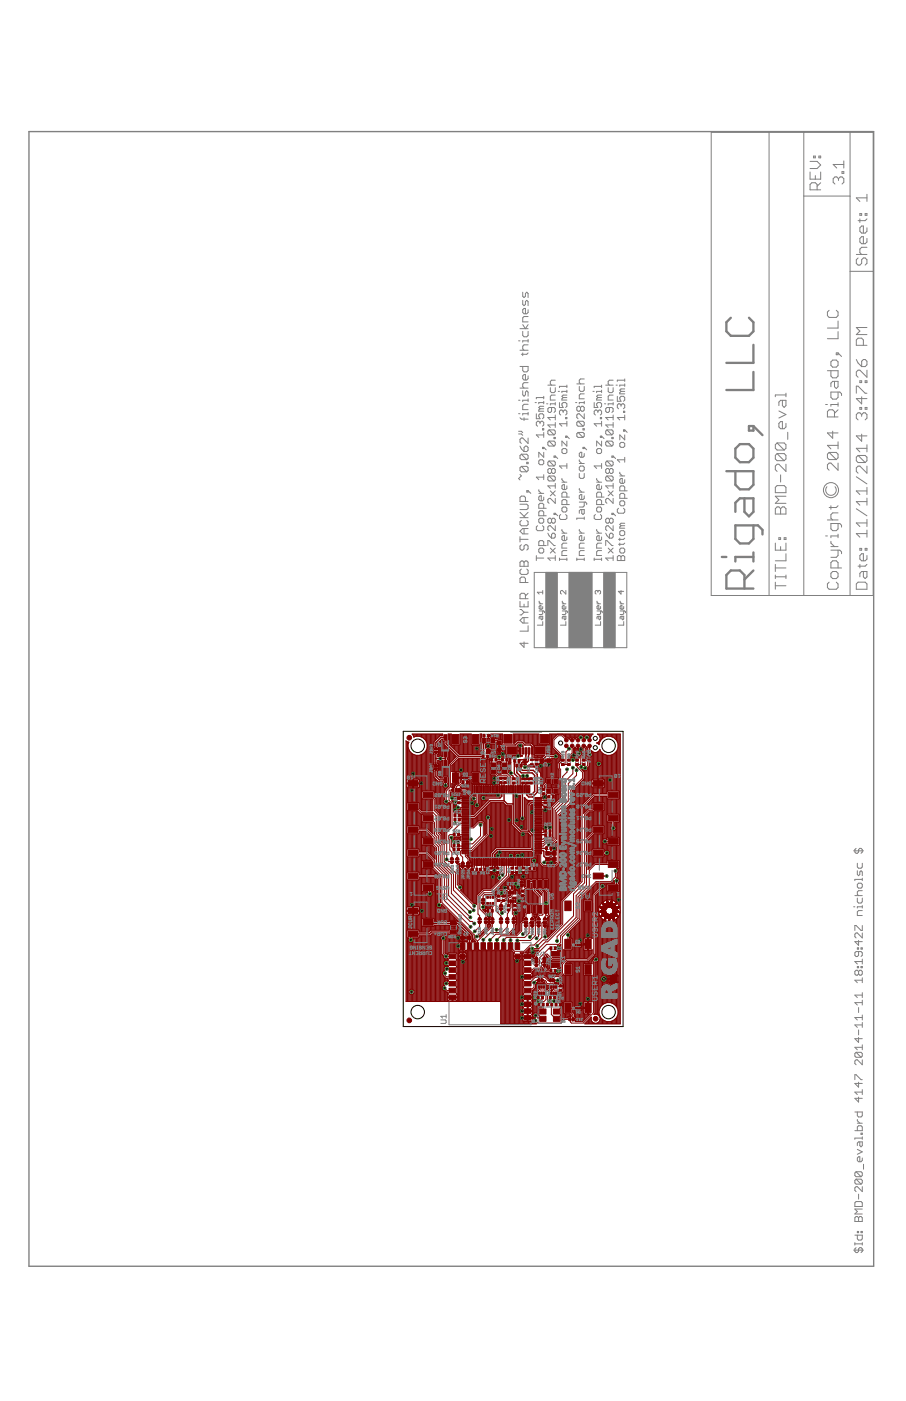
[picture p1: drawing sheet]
<svg xmlns="http://www.w3.org/2000/svg" width="279mm" height="432mm" viewBox="0 0 279 432" stroke-linecap="round" stroke-linejoin="round" font-family="sans-serif">
<defs><g id="words">
<text font-size="14.4" fill="#808080" x="162.5" y="293.9" transform="rotate(-90 162.5 293.9)">%</text>
<text font-size="14.3" fill="#808080" x="190.6" y="281.2" transform="rotate(-90 190.6 281.2)">sinH</text>
<text font-size="12.6" fill="#808080" x="232.8" y="121.5" transform="rotate(-90 232.8 121.5)">LLC</text>
<text font-size="11.7" fill="#808080" x="232.3" y="182.8" transform="rotate(-90 232.3 182.8)">RiqadOo</text>
<text font-size="10.4" fill="#808080" x="164.6" y="244.9" transform="rotate(-90 164.6 244.9)">mmm</text>
<text font-size="10.1" fill="#808080" x="170.9" y="272.2" transform="rotate(-90 170.9 272.2)">|BBBB</text>
<text font-size="9.6" fill="#808080" x="145.9" y="291.9" transform="rotate(-90 145.9 291.9)">m</text>
<g font-size="8.2" fill="#808080">
<text x="183" y="238.5" transform="rotate(-90 183 238.5)">mi</text>
<text x="160.9" y="245" transform="rotate(-90 160.9 245)">EPiS</text>
</g>
<text font-size="7.3" fill="#808080" x="190.2" y="310.9" transform="rotate(-90 190.2 310.9)">ITw Maf</text>
<text font-size="7.1" fill="#808080" x="131.2" y="291" transform="rotate(-90 131.2 291)">aaia»iaifaa</text>
<text font-size="7" fill="#808080" x="181.1" y="275.7" transform="rotate(-90 181.1 275.7)">SB</text>
<text font-size="6.6" fill="#808080" x="258.7" y="153.8" transform="rotate(-90 258.7 153.8)">O</text>
<text font-size="5.8" fill="#808080" x="163.8" y="268.5" transform="rotate(-90 163.8 268.5)">m</text>
<text font-size="5.6" fill="#808080" x="258.5" y="129.2" transform="rotate(-90 258.5 129.2)">Rigado,</text>
<text font-size="5.5" fill="#808080" x="258.5" y="182.1" transform="rotate(-90 258.5 182.1)">Copyright</text>
<text font-size="5.1" fill="#808080" x="267.5" y="63.2" transform="rotate(-90 267.5 63.2)">1</text>
<g font-size="5" fill="#808080">
<text x="267.5" y="106.9" transform="rotate(-90 267.5 106.9)">PM</text>
<text x="242.5" y="132.6" transform="rotate(-90 242.5 132.6)">eval</text>
<text x="242.5" y="159" transform="rotate(-90 242.5 159)">BMD-200</text>
</g>
<g font-size="4.9" fill="#808080">
<text x="260.3" y="57" transform="rotate(-90 260.3 57)">3=1</text>
<text x="258.5" y="145.3" transform="rotate(-90 258.5 145.3)">2014</text>
<text x="267.5" y="166.4" transform="rotate(-90 267.5 166.4)">11/11/2014</text>
<text x="242.5" y="181.9" transform="rotate(-90 242.5 181.9)">TITLES</text>
</g>
<text font-size="4.8" fill="#808080" x="258.5" y="104.9" transform="rotate(-90 258.5 104.9)">LLC</text>
<g font-size="4.4" fill="#808080">
<text x="163" y="136.9" transform="rotate(-90 163 136.9)">2&quot; finished thickness</text>
<text x="171.9" y="233.8" transform="rotate(-90 171.9 233.8)">&amp;</text>
</g>
<g font-size="4.2" fill="#808080">
<text x="267" y="82.1" transform="rotate(-90 267 82.1)">Sheet;</text>
<text x="266.9" y="129.8" transform="rotate(-90 266.9 129.8)">3;47;26</text>
<text x="266.9" y="182.2" transform="rotate(-90 266.9 182.2)">Date;</text>
</g>
<g font-size="4.1" fill="#808080">
<text x="252.7" y="59.1" transform="rotate(-90 252.7 59.1)">REU;</text>
<text x="185.6" y="131.9" transform="rotate(-90 185.6 131.9)">1.35mil</text>
<text x="132.2" y="294.8" transform="rotate(-90 132.2 294.8)">11</text>
</g>
<text font-size="4" fill="#808080" x="266" y="282.6" transform="rotate(-90 266 282.6)">nicholsc</text>
<g font-size="3.8" fill="#808080">
<text x="171.6" y="173.4" transform="rotate(-90 171.6 173.4)">1x7628, 2x1080, 0.0119inch</text>
<text x="162.9" y="179.9" transform="rotate(-90 162.9 179.9)">PCB STACKUP,</text>
</g>
<g font-size="3.7" fill="#808080">
<text x="162.9" y="145.7" transform="rotate(-90 162.9 145.7)">0.06</text>
<text x="180.5" y="147.8" transform="rotate(-90 180.5 147.8)">core, 0.028inch</text>
<text x="189.4" y="173.4" transform="rotate(-90 189.4 173.4)">1x7628, 2x1080, 0.0119inch</text>
<text x="162.9" y="199.8" transform="rotate(-90 162.9 199.8)">6 LAYER</text>
</g>
<text font-size="3.7" x="184.7" y="236.1" transform="rotate(-90 184.7 236.1)">B-'v</text>
<g font-size="3.6" fill="#808080">
<text x="175" y="160.4" transform="rotate(-90 175 160.4)">Copper 1 oz, 1.35mil</text>
<text x="180.3" y="160.5" transform="rotate(-90 180.3 160.5)">layer</text>
<text x="167.9" y="163.9" transform="rotate(-90 167.9 163.9)">Copper 1 oz, 1.35mil</text>
<text x="167.9" y="173" transform="rotate(-90 167.9 173)">Top</text>
<text x="180.3" y="173.3" transform="rotate(-90 180.3 173.3)">Inner</text>
<text x="266" y="263.3" transform="rotate(-90 266 263.3)">$</text>
<text x="266" y="386.3" transform="rotate(-90 266 386.3)">$Id:</text>
</g>
<g font-size="3.5" fill="#808080">
<text x="185.7" y="160.4" transform="rotate(-90 185.7 160.4)">Copper 1 oz,</text>
<text x="174.9" y="173.3" transform="rotate(-90 174.9 173.3)">Inner</text>
<text x="185.6" y="173.3" transform="rotate(-90 185.6 173.3)">Inner</text>
<text x="192.7" y="173.2" transform="rotate(-90 192.7 173.2)">Bottom Copper 1 oz, 1.35mil</text>
<text x="266" y="303.4" transform="rotate(-90 266 303.4)">18:19:622</text>
<text x="266" y="328.4" transform="rotate(-90 266 328.4)">2016-11-11</text>
</g>
<text font-size="3.2" fill="#808080" x="265.8" y="376.9" transform="rotate(-90 265.8 376.9)">BMD-200_eval.brd 6167</text>
<text font-size="2.8" fill="#808080" x="224.3" y="172.7" transform="rotate(-90 224.3 172.7)">I</text>
<g font-size="2.7" fill="#808080">
<text x="129" y="294.5" transform="rotate(-90 129 294.5)">55</text>
<text x="168.1" y="306.8" transform="rotate(-90 168.1 306.8)">=1=1</text>
</g>
<g font-size="2.6" fill="#808080">
<text x="174.6" y="183.3" transform="rotate(-90 174.6 183.3)">2</text>
<text x="174.6" y="193.1" transform="rotate(-90 174.6 193.1)">Layer</text>
<text x="185.3" y="193" transform="rotate(-90 185.3 193)">Layer</text>
<text x="192.4" y="193.1" transform="rotate(-90 192.4 193.1)">Layer</text>
<text x="167.9" y="199.5" transform="rotate(-90 167.9 199.5)">_Layer 1</text>
<text x="174" y="232.7" transform="rotate(-90 174 232.7)">i</text>
</g>
<text font-size="2.5" fill="#808080" x="192.4" y="183.2" transform="rotate(-90 192.4 183.2)">4</text>
<text font-size="2.4" fill="#808080" x="185.2" y="183.2" transform="rotate(-90 185.2 183.2)">3</text>
<text font-size="1.8" x="173.5" y="229.8" transform="rotate(-90 173.5 229.8)">O</text>
<text font-size="1.5" fill="#808080" x="160.9" y="148.2" transform="rotate(-90 160.9 148.2)">'V</text>
</g></defs>
<g fill="#800000" stroke="#800000" stroke-width=".31">
<path d="M161.6 313h2.2v1.4h-2.2z"/>
<path d="M161.6 310.9h2.2v1.4h-2.2z"/>
<path d="M161.6 308.8h2.2v1.4h-2.2z"/>
<path d="M161.6 306.7h2.2v1.4h-2.2z"/>
<path d="M161.6 304.6h2.2v1.4h-2.2z"/>
<path d="M161.6 302.5h2.2v1.4h-2.2z"/>
<path d="M161.6 300.4h2.2v1.4h-2.2z"/>
<path d="M161.6 298.3h2.2v1.4h-2.2z"/>
<path d="M138.5 294.1h2.1v1.4h-2.1z"/>
<path d="M138.5 296.2h2.1v1.4h-2.1z"/>
<path d="M138.5 298.3h2.1v1.4h-2.1z"/>
<path d="M138.5 300.4h2.1v1.4h-2.1z"/>
<path d="M138.5 302.5h2.1v1.4h-2.1z"/>
<path d="M138.5 304.6h2.1v1.4h-2.1z"/>
<path d="M138.5 306.7h2.1v1.4h-2.1z"/>
<path d="M142 294.1h1.4v1.4h-1.4z"/>
<path d="M166.6 226.4h2.5v2.7h-2.5z"/>
<path d="M170.9 298.8h.7v.8h-.7z"/>
<path d="M169.6 298.8h.6v.8h-.6z"/>
<path d="M170.9 291.8h.7v.9h-.7z"/>
<path d="M169.6 291.8h.6v.9h-.6z"/>
<path d="M139.6 238.2h1.9v3h-1.9z"/>
<path d="M145.7 238.2h2v3h-2z"/>
<path d="M145.7 226.4h2v3h-2z"/>
<path d="M139.6 226.4h1.9v3h-1.9z"/>
<path d="M166.4 311h2v1.5h-2z"/>
<path d="M166.4 313.2h2v1.6h-2z"/>
<path d="M170.7 313.2h1.9v1.6h-1.9z"/>
<path d="M170.7 311h1.9v1.5h-1.9z"/>
<path d="M180.4 297.3h1.9v3h-1.9z"/>
<path d="M174.2 297.3h1.9v3h-1.9z"/>
<path d="M174.2 309.1h1.9v3h-1.9z"/>
<path d="M180.4 309.1h1.9v3h-1.9z"/>
<path d="M174.2 277.7h1.9v3h-1.9z"/>
<path d="M174.2 289.5h1.9v3h-1.9z"/>
<path d="M180.4 289.5h1.9v3h-1.9z"/>
<path d="M165.8 309.2h.7v.8h-.7z"/>
<path d="M167.2 309.2h.6v.8h-.6z"/>
<path d="M168.5 309.2h.6v.8h-.6z"/>
<path d="M169.8 309.2h.7v.8h-.7z"/>
<path d="M171.2 309.2h.6v.8h-.6z"/>
<path d="M172.5 309.2h.6v.8h-.6z"/>
<path d="M143.9 239.5h.4v.5h-.4z"/>
<path d="M142.6 239.5h.5v.5h-.5z"/>
<path d="M177.3 291h.4v.5h-.4z"/>
<path d="M178.5 291h.5v.5h-.5z"/>
<path d="M177.4 310.5h.4v.5h-.4z"/>
<path d="M178.6 310.5h.4v.5h-.4z"/>
<path d="M170 296.8h2.6v1.4h-2.6z"/>
<path d="M170 293.2h2.6v1.4h-2.6z"/>
<path d="M150 232.7h.6v.9h-.6z"/>
<path d="M148.7 232.7h.6v.9h-.6z"/>
<path d="M130.5 244.1h3.1v1.8h-3.1z"/>
<path d="M125.8 240.6h3.1v1.8h-3.1z"/>
<path d="M167.9 279h.9v2.5h-.9z"/>
<path d="M156.6 277.3h.3v.8h-.3z"/>
<path d="M157.2 277.3h.3v.8h-.3z"/>
<path d="M157.8 277.3h.3v.8h-.3z"/>
<path d="M158.3 277.3h.3v.8h-.3z"/>
<path d="M158.9 277.3h.3v.8h-.3z"/>
<path d="M158.9 274.7h.3v.9h-.3z"/>
<path d="M158.3 274.7h.3v.9h-.3z"/>
<path d="M157.8 274.7h.3v.9h-.3z"/>
<path d="M157.2 274.7h.3v.9h-.3z"/>
<path d="M156.6 274.7h.3v.9h-.3z"/>
<path d="M160.8 275.7h.8v.7h-.8z"/>
<path d="M160.8 274.4h.8v.6h-.8z"/>
<path d="M154.9 275.9h.8v.6h-.8z"/>
<path d="M154.9 277.2h.8v.7h-.8z"/>
<path d="M156.3 273.2h.7v.8h-.7z"/>
<path d="M157.6 273.2h.7v.8h-.7z"/>
<path d="M153.4 275.9h.8v.6h-.8z"/>
<path d="M153.4 277.2h.8v.7h-.8z"/>
<path d="M167.4 297.1h1v.4h-1z"/>
<path d="M167.4 295.4h1v.3h-1z"/>
<path d="M167.4 296.1h1v.7h-1z"/>
<path d="M169.7 301.6h.3v1.1h-.3z"/>
<path d="M170.4 301.6h.3v1.1h-.3z"/>
<path d="M166.1 301.6h.4v1.1h-.4z"/>
<path d="M166.8 301.6h.4v1.1h-.4z"/>
<path d="M148.4 278h1.1v.3h-1.1z"/>
<path d="M148.4 277.2h1.1v.4h-1.1z"/>
<path d="M175.7 313.6h.4v1.1h-.4z"/>
<path d="M176.5 313.6h.3v1.1h-.3z"/>
<path d="M167.5 285h1.1v.3h-1.1z"/>
<path d="M167.5 283.2h1.1v.4h-1.1z"/>
<path d="M167.5 283.9h1.1v.7h-1.1z"/>
<path d="M142.5 245.8h2.1v.5h-2.1z"/>
<path d="M142.5 246.5h2.1v.5h-2.1z"/>
<path d="M142.5 247.2h2.1v.5h-2.1z"/>
<path d="M142.5 247.9h2.1v.5h-2.1z"/>
<path d="M142.5 248.6h2.1v.5h-2.1z"/>
<path d="M142.5 249.3h2.1v.5h-2.1z"/>
<path d="M142.5 250h2.1v.5h-2.1z"/>
<path d="M142.5 250.7h2.1v.5h-2.1z"/>
<path d="M142.5 251.4h2.1v.5h-2.1z"/>
<path d="M142.5 252.1h2.1v.5h-2.1z"/>
<path d="M142.5 252.8h2.1v.5h-2.1z"/>
<path d="M142.5 253.5h2.1v.5h-2.1z"/>
<path d="M142.5 254.2h2.1v.5h-2.1z"/>
<path d="M142.5 254.9h2.1v.5h-2.1z"/>
<path d="M142.5 255.6h2.1v.5h-2.1z"/>
<path d="M142.5 256.3h2.1v.5h-2.1z"/>
<path d="M142.5 257h2.1v.5h-2.1z"/>
<path d="M142.5 257.7h2.1v.5h-2.1z"/>
<path d="M142.5 258.4h2.1v.5h-2.1z"/>
<path d="M142.5 259.1h2.1v.5h-2.1z"/>
<path d="M142.5 259.8h2.1v.5h-2.1z"/>
<path d="M142.5 260.5h2.1v.5h-2.1z"/>
<path d="M142.5 261.2h2.1v.5h-2.1z"/>
<path d="M142.5 261.9h2.1v.5h-2.1z"/>
<path d="M142.5 262.7h2.1v.4h-2.1z"/>
<path d="M146.1 264.6h.5v2.1h-.5z"/>
<path d="M146.8 264.6h.5v2.1h-.5z"/>
<path d="M147.5 264.6h.5v2.1h-.5z"/>
<path d="M148.2 264.6h.5v2.1h-.5z"/>
<path d="M148.9 264.6h.5v2.1h-.5z"/>
<path d="M149.6 264.6h.5v2.1h-.5z"/>
<path d="M150.3 264.6h.5v2.1h-.5z"/>
<path d="M151 264.6h.5v2.1h-.5z"/>
<path d="M151.7 264.6h.5v2.1h-.5z"/>
<path d="M152.4 264.6h.5v2.1h-.5z"/>
<path d="M153.1 264.6h.5v2.1h-.5z"/>
<path d="M153.8 264.6h.5v2.1h-.5z"/>
<path d="M154.5 264.6h.5v2.1h-.5z"/>
<path d="M155.2 264.6h.5v2.1h-.5z"/>
<path d="M155.9 264.6h.5v2.1h-.5z"/>
<path d="M156.6 264.6h.5v2.1h-.5z"/>
<path d="M157.3 264.6h.5v2.1h-.5z"/>
<path d="M158 264.6h.5v2.1h-.5z"/>
<path d="M151.7 242.1h.5v2.2h-.5z"/>
<path d="M151 242.1h.5v2.2h-.5z"/>
<path d="M150.3 242.1h.5v2.2h-.5z"/>
<path d="M149.6 242.1h.5v2.2h-.5z"/>
<path d="M148.9 242.1h.5v2.2h-.5z"/>
<path d="M148.2 242.1h.5v2.2h-.5z"/>
<path d="M147.5 242.1h.5v2.2h-.5z"/>
<path d="M146.8 242.1h.5v2.2h-.5z"/>
<path d="M146.1 242.1h.5v2.2h-.5z"/>
<path d="M157.5 267.3h.9v.6h-.9z"/>
<path d="M157.5 268.6h.9v.6h-.9z"/>
<path d="M145.4 267.6h.6v.8h-.6z"/>
<path d="M146.7 267.6h.7v.8h-.7z"/>
<path d="M147.9 267.6h.6v.8h-.6z"/>
<path d="M149.2 267.6h.7v.8h-.7z"/>
<path d="M173.2 235.3h.8v.6h-.8z"/>
<path d="M173.2 234h.8v.6h-.8z"/>
<path d="M151.6 235.1h1.4v1.3h-1.4z"/>
<path d="M151.6 237.2h1.4v1.3h-1.4z"/>
<path d="M151.3 233.7h.6v.9h-.6z"/>
<path d="M143.8 266.1h1.1v.3h-1.1z"/>
<path d="M143.8 266.8h1.1v.3h-1.1z"/>
<path d="M142.2 266.1h1v.3h-1z"/>
<path d="M142.2 266.8h1v.3h-1z"/>
<path d="M169.8 305.7h.5v.9h-.5z"/>
<path d="M170.5 305.7h.5v.9h-.5z"/>
<path d="M171.2 305.7h.5v.9h-.5z"/>
<path d="M171.2 303.7h.5v.9h-.5z"/>
<path d="M170.5 303.7h.5v.9h-.5z"/>
<path d="M169.8 303.7h.5v.9h-.5z"/>
<path d="M169.4 307.1h.6v.8h-.6z"/>
<path d="M170.7 307.1h.7v.8h-.7z"/>
<path d="M172.5 303.6h.8v.6h-.8z"/>
<path d="M172.5 304.9h.8v.6h-.8z"/>
<path d="M165.7 307.1h.6v.8h-.6z"/>
<path d="M167 307.1h.6v.8h-.6z"/>
<path d="M139.7 256.8h.7v.9h-.7z"/>
<path d="M141.1 256.8h.6v.9h-.6z"/>
<path d="M139.7 261.3h.6v.9h-.6z"/>
<path d="M141.1 261.3h.6v.9h-.6z"/>
<path d="M141.3 252.2h.7v.8h-.7z"/>
<path d="M140 252.2h.6v.8h-.6z"/>
<path d="M151 268.6h.9v.6h-.9z"/>
<path d="M151 267.3h.9v.6h-.9z"/>
<path d="M140 250.9h.6v.8h-.6z"/>
<path d="M141.3 250.9h.7v.8h-.7z"/>
<path d="M141.1 247.1h.8v.6h-.8z"/>
<path d="M141.1 245.8h.8v.6h-.8z"/>
<path d="M153.1 268.6h.8v.6h-.8z"/>
<path d="M153.1 267.3h.8v.6h-.8z"/>
<path d="M142.5 240.6h.6v.9h-.6z"/>
<path d="M143.8 240.6h.7v.9h-.7z"/>
<path d="M141.4 243h.4v1.1h-.4z"/>
<path d="M139.6 243h.4v1.1h-.4z"/>
<path d="M140.3 243h.8v1.1h-.8z"/>
<path d="M139.7 260.1h.6v.8h-.6z"/>
<path d="M141.1 260.1h.6v.8h-.6z"/>
<path d="M151.7 276.3h.6v.6h-.6z"/>
<path d="M151 276.3h.3v.6h-.3z"/>
<path d="M150.1 276.3h.5v.6h-.5z"/>
<path d="M140.5 264.7h1.1v.3h-1.1z"/>
<path d="M140.5 265.4h1.1v.3h-1.1z"/>
<path d="M138.8 264.7h1.1v.3h-1.1z"/>
<path d="M138.8 265.4h1.1v.3h-1.1z"/>
<path d="M150 230.9h1.2v1.4h-1.2z"/>
<path d="M148.7 227.6h1.1v1.4h-1.1z"/>
<path d="M151.4 227.6h1.1v1.4h-1.1z"/>
<path d="M136.9 231.6h1v1.7h-1z"/>
<path d="M136.9 226.4h1v1.7h-1z"/>
<path d="M136.9 234.3h1v1.7h-1z"/>
<path d="M136.9 239.5h1v1.7h-1z"/>
<path d="M133.9 236.6h1v.4h-1z"/>
<path d="M133.9 235.9h1v.3h-1z"/>
<path d="M133.9 231.5h1v.3h-1z"/>
<path d="M133.9 230.8h1v.3h-1z"/>
<path d="M149 226.3h.6v.9h-.6z"/>
<path d="M150.3 226.3h.6v.9h-.6z"/>
</g>
<g fill="#800000" stroke="#800000" stroke-width=".31">
<circle cx="126.2" cy="227.4" r=".72"/>
<circle cx="183.7" cy="314" r=".72"/>
<circle cx="174.7" cy="228.1" r=".55"/>
<circle cx="174.7" cy="229.9" r=".55"/>
<circle cx="126.2" cy="314.5" r=".72"/>
</g>
<g fill="none" stroke="#800000" stroke-width=".36">
<path d="M134 236.8h.8a.39 .39 0 0 1-.4 .5 .39 .39 0 0 1-.4-.5zM134.1 230.6a.39 .39 0 0 1 .5-.2 .39 .39 0 0 1 .2 .5h-.8zM134.3 230.4v.5M134.3 231.6v.6M134.3 235.6v.5M134.3 236.8v.5M134.3 235.5l-.3 .6h.8l-.1-.4M134.3 235.5l.3 .1M134.6 232.1l.2-.5h-.8l.3 .6M134.6 235.6h.1M134.6 232.1l-.3 .1M134.6 230.5v.4"/>
<path d="M134.6 231.6v.5M134.6 235.6v.5M134.6 236.8v.5M134.7 235.6v.1M139.4 243.2h.4v.7l-.4-.1M139.4 243.2l-.1 .2 .1 .4M139.5 243.2v.7M140 259.4v1.1M141.3 259.4v1.1l.3 .3h1.9M141.8 243.2v.7M142.1 243.4v.3M142.1 243.4l-.5-.2v.7l.5-.2"/>
<path d="M142.1 243.6v.1M139.2 266l-.2-.4h.7l-.3 .5M139.2 264.4v.5M139.2 265.6v.4M139.2 266l.2 .1M139.4 264.3l.3 .6h-.7l.2-.5M139.4 264.3l-.2 .1M139.5 264.4v.5M139.5 265.6v.5M140 260.5h.1M140.8 266l.3 .1M140.8 266l-.1-.4h.7l-.3 .5"/>
<path d="M140.8 264.4v.5M140.8 265.6v.4M141.1 264.3l.3 .6h-.7l.1-.5M141.1 264.3l-.3 .1M141.1 264.3v.6M141.1 265.6v.5M142.3 266.9h.7v.3l-.4 .3zM142.4 265.8v.4M142.4 266.9v.4M142.5 265.8h.4l.1 .4h-.7zM142.7 265.7v.5M142.7 266.9v.6"/>
<path d="M144 267.2v.1M144 265.9v.3h.7v-.3M144 265.9v.1M144 267.3l.4 .2M144.4 265.7l.3 .3M144.4 265.7l-.4 .2M144.4 265.7v.5M144.4 266.9v.6M144.7 267.2v-.3h-.7v.4M144.7 267.2l-.3 .3M144.7 267.1v.1M148.7 277a.38 .38 0 0 1 .5-.1 .38 .38 0 0 1 .1 .5h-.7z"/>
<path d="M148.9 276.9v.5M149.2 277v.4M151.9 265.7v1.3l-.4 .6M152.5 268.3l.6 .6h.4M152.5 268.3l-.7 .6h-.3M152.7 265.7l-.2 2.6M153.5 263.7l-.1 2M155 277.5v.4l-.5 .4M158 268.9h1.4M158.3 265.7v1.6l-.3 .3M160.9 272.1h-1.3l-.5 .3M164.8 274.5l1.7 1.7v4.1"/>
<path d="M168.4 278.3l-.1 2M167.5 297.3h.7l-.1 .4-.3 .1M167.7 297.8h.1M167.7 295l.4 .1 .1 .4h-.7M167.7 285.2h.7a.38 .38 0 0 1-.1 .5 .38 .38 0 0 1-.5-.1v-.4M167.8 295v.5M167.8 297.3v.5M168.1 282.9l-.3 .1v.4M168.1 282.9l.3 .1v.4h-.7M168.1 282.9v.5M168.1 285.2v.5M168.1 295.1v.4"/>
<path d="M168.1 297.3v.5M165.8 301.9v.4M165.8 301.9l.5-.1v.7M165.8 301.9h.1M166.1 301.8v.7M167.1 301.8v.7M167.4 301.9l-.4-.1v.7M167.4 301.9h.1M167.4 301.9v.4M167.5 301.9v.4M169.4 301.9l.4-.1v.7h-.1M169.4 301.9v.5"/>
<path d="M169.4 301.9v.4M169.4 302.4l.3 .1M169.7 301.8v.7M169.7 307.5l-.1 1M170.7 301.8v.7M171 302.4v-.5l-.4-.1v.7h.1M171 302.4l-.3 .1M171 301.9v.4M175.6 313.9l.3-.1v.7h-.3M175.6 313.9l-.2 .2 .2 .4M175.6 313.9v.6M175.9 313.8v.7"/>
<path d="M176.9 313.8v.7M176.9 313.8h-.3v.7h.3M176.9 313.8a.36 .36 0 0 1 .3 .4 .36 .36 0 0 1-.3 .3"/>
</g>
<g fill="none" stroke="#800000" stroke-width=".31">
<path d="M125.4 228.5v51.2M125.4 228.5l.7 .2a2.86 2.86 0 0 0 2.1 4.1M125.4 228.5l-.2-.2v80.4h29l.2 6.9h11l-.2-.3M125.7 228.6v11.6M125.9 228.7v.5M125.9 230.5v9.6M126.2 231.2v8.9M126.4 231.6v8.5M126.7 231.9v8.2M126.9 232.1v8M127.2 226.3v.1M127.2 232.4v15"/>
<path d="M127.4 226.3v.4M127.4 232.5v8.8M127.7 226.3v.9M127.7 232.6v7.5M128 226.3v.8M128 232.7v7.4M128.2 226.3v.6M128.2 232.8v7.3M128.5 226.3v.6M128.5 232.8v7.3M128.7 226.3v.6M128.7 232.8v7.3"/>
<path d="M129 226.3v.6M129 232.8v7.3M129.2 226.3v.6M129.2 232.8v7.5M129.5 226.3v.7M129.5 232.7v16.7M129.7 226.3v.8M129.7 232.6v17M130 226.3v.9M130 232.5v17.4M130.2 226.3v1M130.2 232.4v11.5"/>
<path d="M130.5 226.3v1.1M130.5 232.3v11.5M130.7 226.3v1.4M130.7 232.1v11.7M131 226.3v1.6M131 231.8v12M131.3 226.3v1.9M131.3 231.6v12.2M131.5 226.3v2.4M131.5 231v12.8M131.7 230.4a2.98 2.98 0 0 1-3.5 2.4M131.8 226.3v17.5"/>
<path d="M132 226.3v17.5M132.3 226.3v17.5M132.5 226.3v17.5M132.8 226.3v17.5M133 226.3v17.5M133.3 226.3v17.5M133.5 236.1h.1M133.5 231.7v4.4M133.5 230.9h.1M133.5 237.2l.3 .4M133.5 230.9v.7M133.5 236.1v7.7"/>
<path d="M133.5 231.3h.1M133.5 231.6v.1M133.5 232.1h.1M133.5 236.4h.1M133.5 226.3v4.6M133.5 230.5h.1M133.5 232.2h.1M133.5 235.6v.1M133.5 236.4v.1M133.6 232.2v.1M133.6 230.3l-.1 .1M133.6 232.3l.2 .2"/>
<path d="M133.6 235.4v.1M133.6 232.3v.1M133.6 235.4h.1M133.6 230.3h.1M133.6 235.4l-.1 .2M133.7 232.4h.1M133.7 237.6h.1M133.8 230.1l-.1 .1M133.8 235.3l-.2 .1M133.8 230.1l-.2 .2M133.8 232.5h.1M133.8 235.3h.1"/>
<path d="M133.8 237.6v.1M133.8 226.3v3.8M133.8 232.5v2.7M133.8 237.6v6.3M133.8 230h.1M133.8 230v.1M133.8 232.5v.1M133.8 235.2v.1M133.8 237.7h.1M133.8 237.7v1.9l1.4 1.3h1.3v.5l.3 .2-.2 .1M133.8 232.6v2.6M133.8 235.2h.1"/>
<path d="M134 226.3v2.1M134 239.8v6M134.3 226.3v1.9M134.6 226.3v1.6M134.8 226.3v1.3M135 237.7v1.4l.7 .7h.8l.2-.6h1.3l.2 .2v2l-.2 .2 .2 .8-.5 .5h-.6M135 230v-.9l1.2-1.3h.3v.5l.5 .2v1l3.7 3.7-2.3 2.3v6.8l-1.2 1.3M135 230h.1M135 232.6v.6h.3M135 235.2h.1M135 237.7h.1M135 235.2v.1"/>
<path d="M135 232.5v.1M135 230v.1M135 235.3h.1M135 232.5h.1M135 230.1h.1M135.1 237.6l-.1 .1M135.1 230.1l.2 .3M135.1 235.3l.2 .2M135.1 232.4l-.1 .1M135.1 226.3v1.1M135.1 229v1.1M135.1 232.5v.7"/>
<path d="M135.1 234.4v.9M135.1 237.6v1.6M135.1 237.6h.1M135.1 230.2h.1M135.2 237.5h-.1M135.2 232.4h-.1M135.2 235.4v.1M135.2 232.2l-.1 .2M135.3 230.4h.1M135.3 235.5h.1M135.3 237.3h.1M135.3 235.5v.2"/>
<path d="M135.3 232.2h-.1M135.3 236.4v.1M135.3 234.4h-.3v.8M135.3 237.3l-.2 .3M135.3 232.2h.1M135.3 231.3h.1M135.3 230.5h.1M135.3 233.2l.2-.2 1 .2v-1.7l.2-.2h1.3l.2 .2v2l-.3 .2 .3 .5v2l-.2 .2h-1.3l-.2-.2v-1.8l-.4 .2h-.6l-.2-.2M135.3 237.2h.1M135.3 236.8v.3M135.3 236.4h.1M135.3 235.7v.1"/>
<path d="M135.3 232.1h.1M135.3 231.6v.1M135.3 230.6v.3M135.3 236.1h.1M135.3 226.3v.8M135.3 228.7v3.2M135.3 234.4v5M135.3 231.7v.2M135.3 230.9h.1M135.3 231.9v1.3M135.3 235.8v.3M135.6 226.3v.6"/>
<path d="M135.6 228.5v4.5M135.6 234.6v5.1M135.8 226.3v.4M135.8 228.2v4.8M135.8 234.6v5.2M136.1 226.3v.4M136.1 228v5M136.1 234.6v5.2M136.3 226.3v.4M136.3 227.8v5.4M136.3 234.4v5.4M136.5 226.3v.4h-.7l-2 1.9v1.4"/>
<path d="M136.5 226.3h-9.4l.5 .9a2.89 2.89 0 0 1 4.1 2.1M136.5 226.3h.1M136.6 228.3v3.1M136.6 236.2v3.1M136.8 228.5v2.8M136.8 236.4v2.8M137.1 229.6v1.7M137.1 236.4v2.8M137.4 229.8v1.5M137.4 236.4v2.8M137.6 230.1v1.2M137.6 236.4v2.8"/>
<path d="M137.9 230.3v1M137.9 236.4v2.8M138.1 230.6v.8M138.1 233.6v.5M138.1 236.3v3M138.4 226.3v2.9M138.4 230.8v11.6M138.6 226.3v3.2M138.6 231.1v4.2M138.7 235.2h.1M138.9 226.3v3.4M138.9 231.4v3.6"/>
<path d="M139.1 230l.1-3.7h-1l-.1 2.7 3.6 3.6M139.1 231.6v3.2M139.2 229.5l.2 .2M139.4 229.7v.6M139.4 231.9v2.6M139.4 237.8h.1M139.6 229.7v.8M139.6 232.1v2.2M139.6 235.6v2.2M139.9 229.7v1.1M139.9 232.4v1.6M139.9 235.3v2.5"/>
<path d="M140.1 229.7v1.3M140.1 232.6v1.2M140.1 235.1v2.7M140.4 237.8h-1M140.4 234.8v4.7h1.5M140.4 229.7v1.6M140.4 232.9v.6M140.7 229.7v1.8M140.7 233.1v.2M140.7 234.6v7.3M140.7 237.8h.9l.3 .3M140.9 229.7v2.1"/>
<path d="M140.9 234.3v3.5M140.9 239.5v.3M141.2 229.7v2.3M141.2 234.1v3.7M141.2 239.5v.3M141.4 229.7v2.6M141.4 233.8v4M141.4 239.5v.3M141.4 233.1l-2.5 2.6v6.8l-1.3 1.3v3.2M141.7 229.7v2.8M141.7 233.7v4.1M141.7 239.5v.3"/>
<path d="M141.9 233.7v7.5l.3-.2v-7.3M141.9 226.3v6.3M141.9 239.8h-1.5v2.3M142.2 226.3v6.3M142.2 239.7h1.3M142.4 239.1l-.2 1.4M142.4 239.1l1 .1 .1 1.3M142.4 226.3v6.3M142.4 233.7v5.4M142.4 239.7h.1M142.7 226.3v6.3M142.7 233.7v5.3"/>
<path d="M142.7 239.7h.1M142.9 239v.7M142.9 226.3v6.3M142.9 233.7v5.3M142.9 239.7h.1M143.2 226.3v6.3M143.2 233.7v5.3M143.2 239.7h.1M143.4 226.3v6.3M143.4 233.7v5.5M143.7 226.3v6.3M143.7 233.7v5.5"/>
<path d="M143.9 226.3v6.3M143.9 233.7v5.4M144.2 226.3v6.3M144.2 233.7v5.4M144.4 226.3v6.3M144.4 233.7v5.4M144.7 226.3v6.3M144.7 233.7v5.5M144.9 226.3v6.3M144.9 233.7v5.5M145.2 226.3v6.3M145.2 233.7v5.5"/>
<path d="M145.5 229.6v3M145.5 233.7v4.3M145.7 229.7v2.9M145.7 233.7v4.1M146 229.7v2.9M146 233.7v4.1M146.2 229.7v2.9M146.2 233.7v4.1M146.5 229.7v2.9M146.5 233.7v4.1M146.7 239.7h-2.5l-.1 1.3M146.7 229.7v2.9"/>
<path d="M146.7 233.7v4.1M147 229.7v2.9M147 233.7v4.1M147.2 229.7v2.9M147.2 233.7v4.1M147.5 229.7v2.9M147.5 233.7v4.1M147.7 229.7v2.9M147.7 233.7v4.1M148 233.7v8.1M148 229.5l-.2 .2h-2.2l-.2-.2v-3.2h-3.5v3.2l-.3 .2h-2.2M148 238.1l-.2-.3h-2.2l-.2 .3v1.1l-1.6-.1-.2 .2 .1 1-.2 .2"/>
<path d="M148.3 226.3v6.3M148.3 233.7v8.1M148.5 226.3v1M148.5 229.3v2.2M148.5 233.9v7.9M148.5 233.9l-.2-.2h-6.8l-2.1 2.1v2M148.5 233.9l2.5-.1 .2 2.8 .2 .1h1.7M148.5 229.4l-.2-.2v-1.7l.3-.2v-1h-.6v6.3M148.5 229.4h.1M148.6 229.4v2l-.3 1.2h-6.6M148.8 233.9v7.9M149 233.9v7.9"/>
<path d="M149.3 233.9v7.9M149.3 226.7v1.6M149.5 233.8v8M149.8 230.5l.7-.1v1h1.1M149.8 229.4v1.1M149.8 233.9v7.9M150 229.3v1.1M150 234v7.8M150.2 227.6v1.6l-.5 .2 .1 1.1M150.2 227.6h.8v2.8M150.3 227.6v2.8M150.3 234v7.8"/>
<path d="M150.5 233.1h.1M150.5 234v7.8M150.6 226.7v.9M150.8 226.7h.1M150.8 227.6v2.8M150.8 231.4v.3M150.8 233.1h.1M150.8 234v7.8M151 229.2l.2 .2h1.4M151 226.7h.1M151 231.4v.3M151 234.8v7"/>
<path d="M151.1 233.1h-.8v.9M151.3 226.7h.1M151.3 229.4v1M151.3 231.4v.3M151.3 232.7v.7M151.3 236.6v.4M151.3 238.8v3M151.4 226.7h-.8l-.1 4.7M151.6 232.4l-.5 .3v.8l1-.1M151.6 230.7v1.7M151.6 226.3v1M151.6 229.4v1.3"/>
<path d="M151.6 232.4v1M151.6 236.7v.2M151.6 238.9v2.9M151.6 230.7l-.9-.3v1.3h.9M151.6 234.1v1l.7 .7M151.8 226.3v1M151.8 229.4v4M151.8 236.7v.2M151.8 238.9v2.9M153.1 236.9h-1.7l-.2 .2v1.6l.2 .2h1.1M155 226.3h-3.6l-.1 1h1.3M165 229.8h3.2"/>
<path d="M166.5 229.4h2.8M168.2 235.1l.1 .1M168.3 235.2l.3 .2M168.3 235.2v4.7M168.6 235.4v4.4M168.6 235.4h.5M168.8 235.4v4.4M169.1 234.5v5.3M169.3 234.5v5.3M169.6 226.3v6.2M169.6 235.4v4.4M169.8 226.3v6.2"/>
<path d="M169.8 235.4v4.4M170.1 226.3v6.2M170.1 235.2v4.6M170.1 235.2l-.8 .2M170.2 235.1l-.1 .1M170.3 226.3v6.2M170.3 233.7v11.1M170.6 226.3v1.3M170.6 233.7v6.1M170.8 226.3v1.1M170.8 233.7v6.1M171.1 226.3v.8"/>
<path d="M171.1 233.9v5.9M171.3 226.3v.6M171.3 233.9v5.9M171.6 226.3v.3M171.6 233.9v5.9M171.6 226.6l-1.3 1.3v2.5M171.9 226.3v.1M171.9 233.7v6.1M171.9 226.3l-.3 .3M172.1 226.3h.1M172.4 226.3h.1M172.6 226.3h.1"/>
<path d="M172.8 234.4l-.7 .8v1.7M172.9 226.3h.1M173.1 226.3h.1M173.4 226.3h.1M173.5 226.3l.9 .9M173.6 235.6h.9M173.6 226.3v.1M173.9 226.3v.4M174.1 226.3v.6M174.7 228.1l-1.4-1.3h-1.2l-1.3 1.2v2.2l2.8 2.8v1.3l-1.1 1.1v1.3M176.7 238.5l-2.4 2.3M177.8 239l-2.6 2.5"/>
<path d="M180.2 237.5v9.8M180.5 237.5v9.6M180.7 237.5v9.3M181 237.3v9.2M181.3 236.6v9.7M181.5 236.4v9.6M181.8 233.4v12.4M182 233.4v12.1M182.3 233.2v12.1M182.9 226.3h-13.4v2.9M184.3 226.3h7v89.3h-11l2.1-2.1-.1 .2M184.5 236.2v5.1"/>
<path d="M185.2 231.5l.8 .8M186 227.4l1.1-.5h1.2l1.1 .5M186 227.4l-.8 .8M186.1 226.3v1.1M186.1 232.3v7.8M186.3 226.3v1M186.3 232.5v7.8M186.6 226.3v.9M186.6 232.6v12M186.8 226.3v.8M186.8 232.7v11.9M187.1 226.3v.6"/>
<path d="M187.1 232.8v11.8M187.3 226.3v.6M187.3 232.8v11.1M187.6 226.3v.6M187.6 232.8v11M187.8 226.3v.6M187.8 232.8v11M188.1 226.3v.6M188.1 232.8v11M188.3 226.3v.7M188.3 232.8v11M188.6 226.3v.8"/>
<path d="M188.6 232.7v11.1M188.8 226.3v.9M188.8 232.6v11.2M189.1 226.3v1M189.1 232.5v11.3M189.4 227.4l.8 .8 .4 1.1M189.4 226.3v1.1M189.4 232.3v11.5M189.6 226.3v1.3M189.6 232.1v11.7M189.9 226.3v1.6M189.9 231.8v12"/>
<path d="M190.1 226.3v1.9M190.1 231.6v12.2M190.4 226.3v2.4M190.4 231v12.8M190.6 230.4a2.99 2.99 0 0 1-4.6 1.9M190.6 226.3v17.5M190.9 226.3v17.6M191.1 226.3v53.7M125.4 241.6h3.9v.9l-.3 .3M125.4 242.4l.3 .4M125.7 242.8h1.5M125.7 240.2l-.3 .3"/>
<path d="M125.7 241.3v.3M125.7 242.8v4.6M125.9 241.3v.3M125.9 242.8v4.6M126.2 241.3v.3M126.2 242.8v4.6M126.4 241.3v.3M126.4 242.8v4.6M126.7 241.3v.3M126.7 242.8v4.6M126.9 241.3v.3M126.9 242.8v4.6"/>
<path d="M127.2 240.1l-1.5 .1M127.4 241.6v5.8M127.7 241.3v.3M127.7 242.8v4.6M128 241.3v.3M128 242.8v4.6M128.2 241.3v.3M128.2 242.8v4.6M128.5 241.3v.3M128.5 242.8v4.6M128.7 241.3v.3M128.7 242.8v4.6"/>
<path d="M129 241.3v.3M129 242.8v4.6M129 240.1h-1.5v2.7h1.5M129 240.1l.2 .1M129.2 240.2l.1 1.1h-3.9M129.2 241.3v.3M129.2 242.7v4.8M130.1 246.1v-2.1l.2-.2h3.4l.2 .2v1.7l.5 .4v3.5l1.2 1.2v5.7l.6 .7v1.7l1.1 1v-3.6l.3-.2M131.6 255.7l2.5 2.6v1.6l1.1 1v5.5l3.1 3.1v6.5l6.8 6.7M132.6 252.2l1.4 1.3v3.8l.7 .7v1.6l1.1 1.1v5.4l3.4 3.4v5.9l5.7 5.7M132.6 245l1.3 1.3v3.5l1.2 1.2v5.7l.7 .7v1.7l1.2 1.2v5.2l3.5 3.5v4.4l5.8 5.8M132.7 259.3l1.9 1.9v5.4l3.2 3.1v7.1l7.2 7.2"/>
<path d="M133.5 250.4l1.1 1.1v5.5l.7 .7v1.6l1 1.1v5.4l3.5 3.5v5.1l6.2 6.2M134.3 240v6M134.6 240.3v9.5M134.8 240.5v9.5M135.1 240.8v9.5M135.3 240.9v9.6M135.6 240.9v9.9M135.8 240.9v15.9M136.1 240.9v16.1M136.3 240.9v18.1M136.6 241.4v17.8M136.6 242.4l.5 .5"/>
<path d="M136.8 242.6v16.9M136.8 247.4l.5 .4h.6l.5-.4M137.1 242.9v3.5M137.1 247.6v12.2M137.2 243.6v2.8l-.4 .3M137.2 243.6h.1M137.4 242.9v.5M137.4 247.8v8.5M137.6 247.8v8.3M137.6 242.9v.3M137.9 242.7v.2M137.9 247.8v8"/>
<path d="M138.1 241.5v.2M138.1 242.5v.2M138.1 247.7v7.8M138.4 255.3v-8.1l.5 .6v6.9l-1.3 1.4M138.6 247.5v7.5M138.9 247.7v7.1M138.9 244.1v1.3l.8-.2 .3 .3 .9-.1M138.9 244.1h.1M139 244.1l.1 .2M139 244.2h.1M139.1 244.3v.9M139.1 244.3h.1"/>
<path d="M139.2 244.3l.4 .1M139.2 258.2v2.7l.8 .9v.8l1 1v9l.9 .9M139.2 244.3v.1M139.4 241.6v1.1M139.4 242.7h.1M139.4 241.6h1M139.4 244.4v.8M139.4 246.8v.1M139.4 244.4h.1M139.4 241.5v.1M139.6 244.4h2.3M139.6 242.6l-.2 .1"/>
<path d="M139.6 247.1h.1M139.6 241.6v1M139.6 244.4v.8M139.6 246.8v.4M139.8 242.6h.1M139.8 242.6h-.2M139.8 243.5h-1.1l-.2 .3v2.9l.9 .9v7.3l-1.6 1.6v8.4l.6 .6 1 .1M139.8 242.6h.4M139.9 246.7v3.8h.8l.3 .2 .2-.2M139.9 241.6v1M139.9 244.4v1M139.9 258.6v1.1"/>
<path d="M140 259.7v.8M140.1 241.6v1M140.1 244.4v1.1M140.1 246.7v3.8M140.1 258v1.7M140.2 244.4h-.1M140.2 244.4h.1M140.3 250.5v.8M140.3 251.3h.1M140.3 252.6v1.1M140.4 244.4v1.1M140.4 246.7v3.8"/>
<path d="M140.4 258v1.7M140.4 249.1l.5 .5 1.2-.3v1.2h-.9M140.6 247.4h.9M140.6 247l.2-.3-1.5 .1 .6 .6M140.6 247.8l.2 .3-.4 .4M140.7 241.6h.9h-.7l-.7 .7M140.7 244.4v1.1M140.7 246.7v1.5M140.7 249.4v1.1M140.7 257.9v1.1M140.9 243.5h2.7l2.5 2.6M140.9 245.4h3.8"/>
<path d="M140.9 241.6h.1M140.9 244.4v1M140.9 247.4h.1M140.9 249.6v.9M140.9 258v.8M140.9 258l-.2-.1-.7 .1v.5l-.3 .3v.9h.7M141.2 241.6h.1M141.2 247.4h.1M141.2 249.6v1M141.2 258v.7M141.2 248.8h2.3M141.2 244.4v1"/>
<path d="M141.2 244.4h.1M141.4 257.3h2.1M141.4 241.6h.1M141.4 244.4v1M141.4 247.4h.1M141.4 249.6v.9M141.4 258v.7M141.5 247.4h.1M141.7 244.4v1M141.7 249.4v1.1M141.7 258v.7M141.7 258.7h-.7l-.5 .4-.1 .6"/>
<path d="M141.9 244.4v1M141.9 249.3v1.2M141.9 258v.9M142 244.4h.1M142 242.7h.1M142 242.7h.2M142.1 257.7v1.4l-.4-.4M142.1 257.8l-.2 .2h-1M142.1 257.7h.1M142.2 244.4v1M142.2 242.7h.1M142.2 242.7v.1"/>
<path d="M142.2 242.4v.3M142.2 244.3l-.3 .1M142.2 242.8h.1M142.2 244.3h.1M142.3 242.8h.1M142.3 242.8l.1 .1M142.4 244.2h-.1M142.4 242.9h.1M142.4 242.9l.1 .2M142.4 242.2v.7M142.4 244.2v1.2M142.5 244.1h-.1"/>
<path d="M142.5 244.1h.1M142.5 244l-.3 .3M142.5 243.1h.1M142.5 244h.1M142.5 244h.9l1.9 2v.4l.5 .5h.7M142.5 243.1h1.2M142.7 241.9v1.2M142.7 244v1.4M142.8 241l-1.1 1.1h-.6l-.4 .4v1M142.9 241.8v1.3M142.9 244v1.4M143.2 241.8v1.3"/>
<path d="M143.2 244v1.4M143.4 240.2v.2M143.4 241.7v1.4M143.4 244.1v1.3M143.5 253.7h-1.5l-1.9 2v1.6l-1.3-.1-.4 .4v1l.3 .3v3.1l.7 .6v3.5M143.5 247.4h1.5M143.5 247.4h.1M143.5 258.7h1.7M143.5 255.1h2.5l1.8-1.7h.8l.5 .5v3.8l-3.8 3.8h-3.9v.3M143.5 252.3h-1.7l-.2 .3M143.7 241.8l-.2-.2-.8 .2-.7 .9M143.7 241.8v1.3"/>
<path d="M143.7 244.3v1.1M143.7 247.4h.1M143.7 243.1l2.3 2.2h.5M143.9 241.8v1.5M143.9 244.6v.8M143.9 247.4h.1M144.2 241.8v1.7M144.2 244.8v.6M144.2 247.4h.1M144.4 241.8v2M144.4 245.1v.3M144.4 247.4h.1"/>
<path d="M144.7 240.1h.7v1.2l.2 .2h2.2l.2-.2M144.7 240.2l.1 1.4-.2 .2h-.9M144.7 240.1v.3M144.7 241.7v2.3M144.7 245.3v.1M144.7 247.4h.1M144.7 245.4l.2 .2v1.4M144.9 247h.1M144.9 240.1v4.2M144.9 247.4h.1M145.2 240.1v4.4M145.2 245.9v5.2"/>
<path d="M145.2 252.2v2.5M145.5 241.4v3.4M145.5 246.5v4.6M145.5 252.2v2.5M145.7 241.5v3.5M145.7 246.8v4.3M145.7 252.2v2.5M145.9 244.6h.7v.8l-.1-.1M145.9 241.8l-.1 .2v2.4l.1 .2M145.9 241.8h7.7M146 241.5v.3M146 244.6v.7"/>
<path d="M146 246.9v4.2M146 252.2v2.4M146.2 241.5v.3M146.2 244.6v.7M146.2 246.9v4M146.2 252.2v2.1M146.3 248.5l.4 .5M146.5 246.9l.1-.2v.8l-.3 .3M146.5 241.5v.3M146.5 244.6v.7M146.5 246.8v.8M146.5 248.7v1.9"/>
<path d="M146.5 252.2v1.9M146.5 252.2h-1.6v2.5h1l1.7-1.7h1.2M146.5 252.2l4.9-4.8h3.8l1 .9h1.5l-.1 12.9M146.7 241.5v.3M146.7 249v1.4M146.7 252v1.8M147 241.5v.3M147 249v1.1M147 251.8v1.8M147 243.2h.1M147 243.2v5M147.2 241.5v.3"/>
<path d="M147.2 249v.9M147.2 251.5v1.8M147.5 241.5v.3M147.5 248.8v.8M147.5 251.2v1.9M147.7 241.5v.3M147.7 244.6v3.2M147.7 248.6v.8M147.7 251v2M148 244.6v4.5M148 250.7v2.3M148.2 254.2v3.4l-2.4 2.5h-2.3"/>
<path d="M148.3 244.6v4.3M148.3 250.5v2.5M148.5 244.6v.8M148.5 246.5v2.1M148.5 250.2v2.8M148.5 259.8v4.5M148.8 244.6v.6M148.8 246.7v1.6M148.8 250v3M148.8 259.5v4.8M148.8 245.2l.8 .2h4.3M148.8 245.2l-.5 .4v.7l.5 .4"/>
<path d="M148.8 253l.7 .7M149 244.6v.6M149 246.7v1.4M149 249.7v3.5M149 259.3v5M149.3 244.6v.6M149.3 246.7v1.1M149.3 249.5v3.9M149.3 259v5.3M149.5 249.2v8.3l.5-.5v-4.4l-.3-.3v-.7l.5-.4h.6M149.5 244.6v.7M149.5 246.7v.9"/>
<path d="M149.5 258.8v5.5M149.8 244.6v.8M149.8 246.5v.8M149.8 249v2.5M149.8 252.4v4.8M149.8 258.5v5.8M150 244.6v.8M150 246.5v.6M150 248.7v2.6M150 258.3v6M150.3 244.6v.8M150.3 246.5v.3"/>
<path d="M150.3 248.5v2.7M150.3 258v6.3M150.5 251.9v5.3l-5 5h-3.3l-.2 .2v1.1l.7 .7v2M150.5 244.6v.8M150.5 246.5v.1M150.5 248.2v3M150.5 257.7v6.6M150.6 246.5l-1.8 .2M150.6 246.5l-4.6 4.6h-1.1l.1-4.1M150.8 251.2l.5 .4M150.8 244.6v.8M150.8 247.9v3.3"/>
<path d="M150.8 257.5v6.8M151 244.6v.8M151 247.7v3.7M151 252.5v11.8M151.3 252.3l-.4 .3v4.8l-5.3 5.2h-.7v2.8M151.3 244.6v.8M151.3 247.4v16.9M151.6 244.6v.8M151.6 247.4v15.3M151.8 244.6v.8M151.8 247.4v15M152.1 247.4v14.8"/>
<path d="M152.3 247.4v14.5M152.6 247.4v14.3M152.8 247.4v14M153.1 247.4v13.8M153.3 247.4v13.8M153.6 244.6h-6.1v2.9l.3 .3v.7l-.4 .5h-.7M153.6 247.4v13.8M153.8 247.4v13.8M154.1 247.4v13.8M154.3 247.4v13.8M154.6 247.4v13.8M154.9 247.4v13.8"/>
<path d="M155.1 247.4v13.8M155.4 247.5v13.7M155.6 247.8v13.4M155.9 248v13.2M156.1 248.3v12.9M156.4 248.3v12.9M156.6 248.3v12.9M156.9 248.3v12.9M157.1 248.3v12.9M157.4 248.3v12.9M157.7 254.1l2.3 2.3M157.9 254.3v6.9"/>
<path d="M158.2 254.6v6.6M158.4 254.8v6.4M158.7 255.1v6.1M158.8 244.9v8.8l2 1.9M158.9 244.9v8.8M158.9 255.4v5.8M159.2 245.1v8.9M159.2 255.6v5.6M159.4 245.1v9.1M159.4 255.9v5.3M159.7 245.1v9.4M159.7 256.1v5.1"/>
<path d="M172.6 251.3v33.8M172.9 251.1v33.8M173.1 250.8v26.7M173.4 250.5v26.7M173.6 250.3v26.7M173.9 250v26.7M174.1 249.8v26.7M174.4 249.5v26.7M174.6 249.3v26.6M174.9 249v26.7M175.2 248.8v26.6M175.4 248.5v26.7"/>
<path d="M175.7 248.3v26.6M175.9 248v26.7M176.2 247.8v26.6M176.4 247.5v26.7M176.7 243.5v30.4M176.9 243.3v30.4M177.2 243v30.4M177.4 242.8v30.4M177.7 242.5v30.4M177.9 242.3v30.3M178.2 242v30.4M178.5 241.8v30.3"/>
<path d="M178.7 241.5v30.4M179 241.3v30.3M179 248.5v23l-5.9 6v7.2l-4.2 4.1v-.4l-.4-.4 .1-1.9M179.5 248.7v23l-6 6v7.2l-4.8 4.8h-1.2M127.4 270h7.2l.7 .8 .1 8.1M129.3 269.5h5.4l1.1 1.1M129.3 270.5h5.1l.5 .5M129.5 270.5v16.8M129.7 270.5v16.8M130 270.5v16.8M131.6 262.9l2.4 2.5v1.5l3.1 3v7.7l8 8M132.8 266.6l3.5 3.5v8.1l10 9.9"/>
<path d="M133.2 267.7l2.6 2.6v7.9M133.3 260.6l.9 .8v3.4l-2.4-2.4M133.7 272.3l.2 .2v2.1l-.2 .2M134 261.3v3.4M134 268.5v1M134 270.5v13.5M134.3 268.8v.7M134.3 270.5v13.5M134.6 269v.5M134.6 270.7v13.3M134.8 269.3v.3M134.8 270.9v7.5"/>
<path d="M134.8 279.4v4.6M134.9 278.3l-.3 .3v.7l.5 .4M135.1 269.5v.4M135.1 279.7v4.3M135.1 279.7h.6l.5-.4v-.6l9.6 9.6M135.3 269.8v.3M135.3 279.7v4.3M135.6 270v.4M135.6 279.7v4.3M135.8 279.6v4.4M136.1 279.4v4.6M136.3 278.9v5.1"/>
<path d="M136.6 279.1v4.9M136.8 279.4v4.6M137.1 279.6v4.4M137.4 279.9v4.1M140 260.5h.1M141.5 266.5v6l.7 .2M141.5 266.5h.1M141.6 266.4v.1M141.6 266.4l-.1 .1M141.7 266.4v6.2M141.7 266.9h3.6M141.7 266.3l-.1 .1"/>
<path d="M141.7 266.3v.4M141.7 267.2l.3 .6M141.8 266.3h.1M141.9 266.9h.1M141.9 267.7v5M142 267.8h.1M142 267.8l.2 .1M142.2 272.7l.4 .5v.6l-.4 .5M142.2 266.9h.1M142.2 267.9v4.8M142.2 274.3v.2M142.2 267.9h.1"/>
<path d="M142.2 267.9l.2 .1M142.4 268h.1M142.4 268h.6M142.4 266.9h.1M142.4 268.1v4.8M142.4 274v.7M142.7 266.9v8.1M142.9 266.9h.1M142.9 268.1v7.1M143 268h.1M143.2 266.9h.1M143.2 267.9v7.6"/>
<path d="M143.2 267.9h.1M143.2 267.9l-.2 .1M143.4 267.8l-.2 .1M143.4 267.8h.1M143.4 266.9h.1M143.4 267.7v8M143.5 262.2h.1M143.5 262.9v1l.9 .9v1.4M143.5 267.6h.1M143.5 267.6l-.1 .2M143.5 267.6l.2 .2M143.7 267.8h.1"/>
<path d="M143.7 266.9h.1M143.7 267.8v8.2M143.7 267.8l.1 .1M143.8 267.9h.1M143.8 267.9l.2 .1M143.9 266.9h.1M143.9 268v8.2M144 268h.1M144 268h.7M144.2 263.5v.4M144.2 266.9h.1M144.2 268.1v8.4"/>
<path d="M144.4 266.9v1.2M144.4 263.5v.7M144.4 266.9h.1M144.4 268.1v8.7M144.7 268h.1M144.7 263.5v.9M144.7 266.9h.1M144.7 268v9M144.7 263.5h-.7v.2a1.52 1.52 0 0 1 .9 1.6M144.8 265.3h.1M144.9 267.9l.1-.1v.8l.2 .2h1l.2-.2 .2 .2h.9M144.9 267.9h.1"/>
<path d="M144.9 267.9l-.2 .1M144.9 265.3h.1M144.9 265.3v.1M144.9 263.2l-.2 .3M144.9 266.9h.1M144.9 267.9v9.4M144.9 265.4h.1M145 265.4h.1M145 265.4l.1 .2M145.1 265.5l.1 .3M145.1 265.5v.1M145.2 265.8l.1 .2"/>
<path d="M145.2 262.6v3.2M145.2 266.9h.1M145.2 268.8v8.7M145.2 266.2l.1 1M145.2 266l.1 .2M145.3 266.2h-.1M145.3 266h-.1M145.3 267.2h.1M145.5 262.6v4.6M145.5 268.8v9M145.7 262.6v4.6M145.7 268.8v9.2"/>
<path d="M145.9 264.3l-.1 .2 .1 2.7h-.6M146 262.3v2M146 268.8v9.5M146.2 262.1v2.2M146.2 268.7v9.7M146.3 265.7v1.7l-.6 .6M146.5 261.8v2.5M146.5 268.7v9.7M146.7 261.6v2.7M146.7 268.8v9.8M147 268.8l-.1 10-.3-.4h-.5l-4.1-4.1h.2M147 261.3v3"/>
<path d="M147 265.7h.1M147 265.7v2.3M147.2 261v3.3M147.2 268.8v6.9M147.5 260.8v3.5M147.5 268.8v6.7M147.5 268.8h.2M147.7 268.8h1l.2-.2 .2 .2h.9M147.7 260.5v3.8M147.7 268.8v6.4M148 260.3v4M148 268.8v6.2"/>
<path d="M148.3 260v4.3M148.3 268.8v5.9M148.4 265.7v2.1l-.2 .2M148.5 268.8v5.6M148.8 268.7v5.5M149 274h2.3M149 274l-2.1 2M149 268.7v5.3M149.1 265.7v1.9l.4 .4M149.3 268.8v5.2M149.5 268.8v5.2M149.8 267.1v.1"/>
<path d="M149.8 268.8v5.2M150 267.1v.2M150 268.8v5.2M150.3 267.1v6.9M150.5 267.1v6.9M150.6 268.9h1.7M150.8 268.2l-.1-1.1h-1.1l.6 .3v1.2l-.2 .2M150.8 268.2l-.2 .3 .2 1.1M150.8 269.6h.2M150.8 268.1v.1M150.8 268.9h.1M150.8 269.6v4.4"/>
<path d="M151 268.9h.1M151 269.6v4.4M151.3 268.9h.1M151.3 269.6v4.3M151.4 268.9v.7M151.5 268.9v.7M151.6 268.9h.1M151.6 269.6v4.1M151.8 268.9h.1M151.8 269.6v3.8M152 276.6h.1M152 276.6v-.6l-.2-.3h-2.3l-.5 .5v2.5"/>
<path d="M152.1 269.6h-1.1M152.1 268.9h.1M152.1 269.6v3.6M152.3 269.3l-.2 .3M152.3 267.4v5.5M152.3 275.2v.4M152.3 267.4l.4-.2 .1 1M152.3 267.4l-.2 .8 .2 .3M152.6 263.3v.9M152.6 267.2v5.5M152.6 274.9v1.2M152.6 269.3l.4 .3h.6l-.4 .7v.6l.7 .5-2.6 2.6"/>
<path d="M152.6 268.9h.9v.7M152.7 264.2v3M152.7 265.7h.1M152.8 268.2l-.2 .3M152.8 263v.2M152.8 268.2h.1M152.8 268.9h.1M152.8 269.6v2.8M152.8 274.7v1.8M153.1 262.8v.2M153.1 268.9h.1M153.1 269.6v2.6"/>
<path d="M153.1 274.4v1.3M153.3 262.5v.4M153.3 268.9h.1M153.3 269.6v.6M153.3 271v.9M153.5 268.9v.7M153.6 262.4v.5M153.6 271.2v.5M153.6 273.9v.6M153.8 277.5l3 .1M153.8 262.9l.5 .4v.7l-.3 .3h3l-.2-.9 .4-.4h.7l.4 .4-.2 .9M153.8 262.4v.5"/>
<path d="M153.8 271.4h.1M153.8 273.6v.7M154.1 274l-.8 .8M154.1 262.4v.7M154.1 264.2v.1M154.1 273.4v.6M154.3 262.4v1.9M154.3 273.1v.9M154.3 275.1v.4M154.4 275.5l-.1-.3 .2-.3h1.7l.1 .8 .6 .2M154.4 275.5h1.6l.1 1.2M154.6 276.2h1.6"/>
<path d="M154.6 276.2h.1M154.6 262.4v1.9M154.6 272.9v1.1M154.6 274.9v.7M154.7 275.3l.3 .2 .2 .7M154.7 265.7v2.7l-.6 1.2v1M154.9 262.4v1.9M154.9 272.6v1.4M154.9 274.9v.6M154.9 276.2h.1M155.1 262.4v1.9M155.1 272.4v1.6"/>
<path d="M155.1 274.9v.6M155.1 276.2h.1M155.3 276.2l.2-.2h1.9l-.1 .1a.98 .98 0 0 0-1 1l-.4-.2 .2-.2M155.3 275.5v.7M155.4 262.4v1.9M155.4 272.1v1.9M155.4 274.9l-.1 1.3M155.4 265.7v3.5l-.4 .4M155.5 277.5v.1M155.6 262.4v1.9M155.6 271.9v2.1M155.6 274.9v.6"/>
<path d="M155.6 276.2h.1M155.6 273.6h1.1M155.7 273.6h.1M155.7 273.6h-.1M155.9 262.4v1.9M155.9 271.6v2.4h-1.8M155.9 274.9v.6M155.9 276.2h.1M156.1 262.4v1.9M156.1 271.4v1.4M156.1 273.6h.1M156.1 274.9v.8"/>
<path d="M156.1 276.2h.1M156.1 276.7v.4M156.2 265.7v4l-4.7 4.7h-2.3l-1.8 1.8v5.5M156.4 262.4v1.9M156.4 271.1v1.7M156.4 273.6h.1M156.4 275.9v.7M156.6 273.6l.7 .8M156.6 262.4v1.9M156.6 270.9l.1 3 .6 .6M156.6 275.9v.5M156.6 273.6l.1 .1"/>
<path d="M156.7 272.7h1.6M156.7 273.6h-.1M156.8 275.2l-.4-.7h-2.1l-.5 .5v1.2l-.8 .8v3.8M156.9 265.7v4.3l-5.2 5.1h-2.4l-1.3 1.3v3.7M156.9 262.4v.9M156.9 264.2v.1M156.9 270.6v2.2M156.9 275.9v.2M156.9 275.9l.2 .1M157.1 262.4v.7M157.1 270.4v2.4M157.1 276v.1"/>
<path d="M157.3 274.3h.1M157.3 269.6v.6l-5.2 5.2 .6 .8v.5l.3-.4v-.6l.3-.2v-1.3M157.3 274.3v1.7M157.3 277.7v.7M157.3 269.6h.1M157.3 275.2h.1M157.3 275.8l-.2 .2M157.4 277.7h-.1M157.4 269.6h1.1M157.4 274.3h-.1M157.4 262.4v.6M157.4 269.6v3.4"/>
<path d="M157.4 274.3h.1M157.6 262.4v.6M157.6 269.6v3.3M157.9 262.4v.6M157.9 269.6v3.3M157.9 277.7v.6M158 273.6l-.1 2.6-1.1 .7v2.1M158.1 276.7l-.2 .2h1.4l.2 .2v1.2M158.1 264.3h1M158.2 262.4v.9M158.2 264.3h.1M158.2 268.9h.1"/>
<path d="M158.2 269.6v3.3M158.2 276.7v.2M158.3 272.7l.5 .5h.6M158.3 272.7l.4 .4M158.4 272.8l-1.1 .2-.3-.2h-.7l-.4 .4M158.4 262.4v1.9M158.4 268.9h.1M158.4 269.6v2.3M158.4 276.5v.4M158.5 277.7v1M158.5 274.5l.1-.2h.3l.1 .8M158.5 274.5v.7"/>
<path d="M158.6 269.6h-.1M158.7 274.3l-.2 .2M158.7 274.3h.5M158.7 262.4v1.9M158.7 268.9h.1M158.7 269.5v2.2M158.7 273v1.3M158.7 276.5v.4M158.7 269.5l-.1 .1M158.7 269.5l.1 .1M158.9 262.4v1M158.9 269.6v2"/>
<path d="M158.9 273.2v1.1M158.9 276.5v.4M159 274.4h.1M159 274.3v.1M159 275.1v.1M159.2 262.4v.8M159.2 269.6v2M159.2 273.2v1.1M159.2 276.5v.4M159.2 274.3l.4 .1M159.4 268.9h-1.4l-.1 .7M159.4 271.5l-.6 .1-.5 .4v.7"/>
<path d="M159.4 271.5h.1M159.4 262.4v.6M159.4 269.6v1.9M159.4 273.2v1.2M159.4 276.5v.5M159.5 271.5h.2M159.6 276.4l-1.5 .3M159.7 262.4v.6M159.7 269.6v1.9M159.7 272.9v14.6M159.7 271.5h.4M159.9 272.7l-.5 .5"/>
<path d="M159.9 272.6v14.6M160.2 273.5v13.5M160.3 276h1.8M160.4 274.7v.7M160.4 275.2l.2 .1-.2 .1M160.4 275.4v1.2M160.4 276.6l1.4 .2M160.4 276h.1M160.4 276.6v7.8M160.7 276h.1M160.7 276.8v7.3M161 276h.1"/>
<path d="M161 276.8v7.1M161.2 276v7.8M161.5 276h.1M161.5 276.8v5.8M161.7 276h.1M161.7 276.8v5.6M162 276.6l-.2 .2M162 275.4v1.2M162 275.2l-.2 .1 .2 .1M162 274.7v.7M162 276h.1M162 276.6v4.8"/>
<path d="M162.2 274.4v4.4M162.5 274.3v4.4M162.7 274.3v4.4M163 274v4.7M163.2 274v4.7M163.5 274v4.7M163.5 261.2h-10.5l-1.6 1.7v1.4h-5.5M163.7 273.9v4.9M163.9 262.4h-10.4l-1 1v.8h.3l-.1-.9 .5-.4h.6M164 273.8v5.1M164.2 274v4.7M164.3 274v.7l1.7 1.8v2.2"/>
<path d="M164.5 274.9v3.8M164.7 275.2v3.5M165 275.4v3.3M165.2 275.7v3M165.4 274.3l1.6 1.6v-.5l-.9-.9M165.5 275.9v2.9M165.8 276.2v2.7M166 274v1M166.3 274.7v.5M166.5 274.9v.6M166.5 274.3l.9 .9v6.6M166.8 275.2v.5"/>
<path d="M167 274.1l.9 .9v3.6h.4v3.1h.1l.3-6.5-.6-.6M167.8 274v.9M168 274.5v4.1M168.3 274.8v5.4M168.3 274.2l.9 .8v6.9l-1.1 .6v.9M168.6 275v3.6M168.8 274l.8 .8v7.3l-.5 .6M169.6 267.2v7.5M169.8 267.2v20.7M170.1 267.2v20.5M170.3 267.2v20.2M170.6 267.2v19.9"/>
<path d="M170.8 267.2v19.7M171.1 267.2v19.4M171.3 267.2v19.2M171.6 267.2v18.9M171.9 267v18.9M172.1 266.7v18.9M172.4 266.5v18.9M179.5 276.7v18.7M179.7 276.5v18.9M180 276.2v13.1M182.7 275.8l-.1 13.4M183.2 275.8l-.1 18.2-1.9 1.9h-6.5l-1.2 1.3v2.7l-1.1 1.1h-2.4l-.2 .2v.9"/>
<path d="M183.6 276v18M183.8 275.8v19.1M184 275.6v19.3M184.3 275.3v19.8M184.5 275.1v20.2M125.4 281.7v27M125.7 289.1v19.6M125.9 290v18.7M126.2 290.3v15M126.4 290.5v14.6M126.7 290.5v14.4M126.9 290.5v14.4"/>
<path d="M127.2 290.3v14.6M127.4 290v15.1M127.7 289.1v19.6M128 289.1v19.6M128.2 289.1v19.6M128.5 289.1v19.6M128.7 289.1v19.6M129 289.1v19.6M129.2 288.9v19.8M129.5 288.4v20.3M129.7 288.4v20.3M130 288.4v20.3"/>
<path d="M130.2 288.4v20.3M130.5 288.4v20.3M130.7 288.4v20.3M131 288.4v20.3M131.3 288.4v20.3M131.5 288.4v20.3M131.8 288.4v20.3M132 288.4v20.3M132.3 288.4v20.3M132.5 288.4v20.3M132.7 286.7h5.9M132.8 288.3v20.4"/>
<path d="M133 288v20.7M133.2 287.8h5.4M133.3 287.8v20.9M133.5 287.8v20.9M133.7 283l.2 .3v.7h4.7M133.8 287.8v20.9M134 285.2v1.5M134 287.8v20.9M134.3 285.2v1.5M134.3 287.8v20.9M134.6 285.2v1.5M134.6 287.8v20.9"/>
<path d="M134.8 285.2v1.5M134.8 287.8v20.9M135.1 285.2v1.5M135.1 287.8v20.9M135.3 285.2v1.5M135.3 287.8v20.9M135.6 285.2v1.5M135.6 287.8v20.9M135.8 285.2v1.5M135.8 287.8v20.9M136.1 285.2v1.5M136.1 287.8v.9"/>
<path d="M136.1 289.6v19.1M136.3 285.2v1.5M136.3 287.8v.6M136.3 294.2v14.5M136.6 285.2v1.5M136.6 287.8v.6M136.6 294.4v5.2M136.7 289.2v4.7l.9 .9M136.8 285.2v1.5M136.8 287.8v.6M136.8 295.2v4.1M136.8 297.2l.5 .4 .8-.1v.4"/>
<path d="M137.1 285.2v1.5M137.1 287.8v.6M137.1 295.4v.9M137.1 297.4v.8M137.1 299.1v.1M137.3 300v.7l.3 .4h1.9M137.4 285.2v1.5M137.4 287.8v.9M137.4 289.6v4.3M137.4 295.6v.5M137.4 297.6v.3M137.5 289.5l-.3 .3v3.9l.2 .3"/>
<path d="M137.5 288.8l-.4-.4h-.7l-.5 .4v.7l.3 .3v4.3l1 1.5h.7M137.6 294.8h1.9M137.6 294.7v.1M137.6 295.6v.5M137.6 297.6v.2M137.6 296.8l1.9 .1M137.8 298.6h1.4l.3 .4M137.9 295.6v.5M137.9 297.6v.2M137.9 295.6l.2-.3v.9l-.8-.1-.5 .4M138.1 297.8h-.7l-.4 .5v.7l.2 .2-.7 .5v.6a1.76 1.76 0 0 0 1.6 1.2v1l-.8-.2-.5 .5M138.1 295.6l.2 .2-.2 .2"/>
<path d="M138.1 297.7l.2 .2-.2-.1M138.6 285.2h-4.7l-.2 .3M140.9 293.9v12.5M140.9 299.8l-.2 .2 .2 .2M140.9 297.7l-.2 .2 .2 .2M140.9 295.6l-.2 .2 .2 .2M141.2 285.3v23.4M141.4 285.6v23.1M141.6 294v.6h2.2v-.6M141.7 294.6v.3M141.7 295.8v12.9M141.9 294.6v.3"/>
<path d="M141.9 295.9v12.8M142.2 294.6v.3M142.2 295.9v12.8M142.4 294.6v.3M142.4 295.9v12.8M142.5 293.6v2.3h-.6M142.7 291.7v2.9M142.7 294.9v13.8M142.8 293.6v2.3h.6M142.9 294.6v.3M142.9 295.9v12.8M143.2 294.6v.3"/>
<path d="M143.2 295.9v12.8M143.4 294.6v.3M143.4 295.9v12.8M143.7 294.6v.3M143.7 295.8v12.9M143.7 295.7l.1-.8h-2.2v.7l.3 .3M143.7 295.7l-.3 .2M143.9 293v15.7M144.2 293v15.7M144.4 293v15.7M144.7 293v15.7M144.9 293v15.7"/>
<path d="M145.2 293v15.7M145.5 293v15.7M145.7 292.9v15.8M146 292.9v15.8M146.2 293v15.7M146.5 293v15.7M146.7 293v15.7M147 293v15.7M147.2 293v15.7M147.5 293v15.7M147.7 293v15.7M148 292.9v15.8"/>
<path d="M148.3 293v15.7M148.5 293v15.7M148.8 293v15.7M149 293v15.7M149.3 293v15.7M149.5 293v15.7M149.8 293v15.7M149.9 285.8l-2.9 2.8M150 292.8v15.9M150.3 293v15.7M150.5 293v15.7M150.8 293v15.7"/>
<path d="M151 293v15.7M151.3 293v15.7M151.6 293v15.7M151.8 293v15.7M151.8 285.5l-4.5 4.6M152.1 292.9v15.8M152.3 293v15.7M152.6 293v15.7M152.8 293v15.7M153.1 293v15.7M153.3 293v15.7M153.6 293v15.7"/>
<path d="M153.8 293v15.7M154.1 293v15.7M154.3 292.9v15.9M154.6 293v22.6M154.9 293v22.6M155.1 293v22.6M155.4 293v22.6M155.6 293v22.6M155.9 293v22.6M156.1 293v22.6M156.4 292.8v22.8M156.6 293v22.6"/>
<path d="M156.9 293v22.6M157.1 293v22.6M157.4 293v22.6M157.6 293v22.6M157.9 293.1v22.5M158.2 293.3v22.3M158.4 293.6v22M158.7 295.9v19.7M158.9 295.9v19.7M159.2 295.9v19.7M159.4 294.9v20.7M159.7 294.9v20.7"/>
<path d="M159.9 295.9v19.7M160.2 295.9v19.7M160.4 295.8v19.8M160.7 293.7v21.9M161 293.7v21.9M161.2 293.7v21.9M161.3 298.1l.2 1.9M161.5 300l-.3 .3M161.5 300h.1M164 300l.2 .3M164 300h.1M164.2 299.4v2l.6-.6h3.4l.8 .7"/>
<path d="M164.5 299.2v1.9M164.7 298.4l-.6 .6h-1.4M164.7 299v1.9M165 298.9v1.9M165.2 298.9v1.9M165.5 298.9v1.9M165.8 298.9v1.9M166 298.9v1.9M166.3 298.9v1.9M166.5 298.9v1.9M166.8 298.9v1.9M167 298.6v2.2"/>
<path d="M167.3 298.4v2.4M167.3 284.3h.8M167.4 298.3l-.6 .6h-1.9l-.8 .5-.1 .6M167.4 298.3v.3l1.1 1h.7l.2 .4 1.1-.2 .4 .2h.7M167.5 298.7v2.1M167.8 298.9v1.9M167.9 296.6v1.8l.8 .8h1.2v-.9l.3-.3h.5l.6-.5M167.9 296.4l-.2 .2M167.9 280.2h.8v.2h-.8zM168 280.2v.2M168 299.2v1.6M168.1 284.5v4.2"/>
<path d="M168.3 280.4v1.3M168.3 299.4v1.4M168.4 298.2l.5 .5h.3l.2-.3M168.4 294.6h.1M168.4 294.6l1.8 1.6h2.9l.8-.8M168.5 294.6l.1 .1M168.5 298.2h.1M168.6 294.7v.1M168.6 280.2v.2M168.6 294.6v.1M168.6 299.6v1.5M168.6 286.1h.1"/>
<path d="M168.6 298.1v.3M168.6 298v.1M168.6 294.8h.1M168.6 298l-.2 .2M168.6 294.8l.2 .2M168.7 298h-.1M168.7 294.9h.1M168.7 297.9v.1M168.7 286l-.2 .1M168.7 297.9h.1M168.7 296.9l.1 .1M168.7 295.9h.1"/>
<path d="M168.7 295.1h.1M168.8 297.8h-.1M168.8 295l-.1 .1M168.8 297.3v.5M168.8 296.9h-.1M168.8 295.8l-.1 .1M168.8 295.3v.2M168.8 295.2v.1M168.8 285.9l-.1 .1M168.8 285.9v2.4M168.8 294.8v3.8M168.8 299.6v1.7"/>
<path d="M168.8 295.5h.1M168.8 295.3h.1M168.8 282.7l.2 .3M168.8 285.8l-.1 .2M168.8 282.7h.1M168.8 282.7h.3M168.8 285.8h.1M168.9 282.9v2.8M168.9 285.7l-.1 .1M168.9 284.8h.1M168.9 283.7l.1 .1M169 285.6l-.1 .1"/>
<path d="M169 284.8h-.1M169 283.7h-.1M169.1 282.7v5.9M169.1 295v3.7M169.1 299.6v1.9M169.3 282.4v6M169.3 295.3v3.2M169.3 299.8v1.5M169.4 298.4h.1M169.6 282.2v6M169.6 295.6v2.4M169.6 300v.8"/>
<path d="M169.8 295.8v.6M169.8 300v.5M169.9 292.3h-.6l-2.9 2.9M169.9 292.2v.9l.3 .3h.5l.6 .5M170.1 296.1v.3M170.1 300v.5M170.3 296.2v.2M170.3 300v.5M170.6 295v.2M170.6 296.2v.2M170.6 299.9v.6M170.8 295v.2"/>
<path d="M170.8 296.2v.2M171.1 295v.2M171.1 296.2v.2M171.2 299.2h1M171.3 292.2h.1M171.3 295v.2M171.3 296.2v.2M171.3 299.2h.1M171.6 292.2h.1M171.6 295v.2M171.6 296.2v.2M171.6 299.2h.1"/>
<path d="M171.9 292.2h.1M171.9 295v.2M171.9 296.2v.2M171.9 299.2h.1M171.9 299.9v.6M171.9 291.5h.6l.5-.4v3.9l-.3 .2h-2.1M171.9 291.5v1.4h.8l.2 .2M172 299.2h-.8v.8M172.1 291.5v1.4M172.1 295v.2M172.1 296.2v.2M172.1 298.5v2"/>
<path d="M172.1 292.2h-.9h.8M172.2 292.2h-.1M172.4 291.5v1.4M172.4 295v.2M172.4 296.2v.2M172.4 298.5v1.9M172.6 291.4v1.5M172.6 295v.2M172.6 296.2v.2M172.6 298.5v1.6M172.8 291.2v.1M172.9 291.2v3.9"/>
<path d="M172.9 296.2v3.6M172.9 298.3l-.2 .2h-.8l.1 1.2-.4 .3M172.9 296.6l-.2-.2h-2.8l-.2 .2-.3 1.8M172.9 294.8l-.2 .2h-2.4l.3 .2M173.1 296.1v.8M173.4 295.9v.7M173.6 295.6v.8M174.1 292.8v3.1M174.4 292.8v2.8M174.4 296.9v.1M174.6 292.8v2.6M174.6 296.7v.3"/>
<path d="M174.9 292.8v2.6M174.9 296.4v.6M175.2 292.8v2.6M175.2 296.4v.6M175.2 288.1v2.9l.3 .3h2M175.4 292.8v2.6M175.4 296.4v.6M175.5 287.4h.1M175.5 287.4l.5 .4M175.7 288.8l-.1 .4h.7l.2 .2v1.4h.5M175.7 287.2v.3M175.7 292.8v2.6"/>
<path d="M175.7 296.4v.6M175.9 286.9v2.3M175.9 292.8v2.6M175.9 296.4v.6M176 288.5l-.4 .3M176.2 286.7v2.5M176.2 292.8v2.6M176.2 296.4v.6M176.4 286.4v2.9M176.4 292.7v2.7M176.4 296.4v.7M176.7 286.2v4.6"/>
<path d="M176.7 291.7v3.7M176.7 296.4v13.9M176.9 282.3l-8 8h-.7l-2 2.1M176.9 285.9v4.9M176.9 291.7v3.7M176.9 296.4v13.9M177 291.7h-.5v.9l-.2 .2-2.4-.1v3.4M177 290.8l.8-.2 .3 .3v.8l-.3 .2-.8-.2M177.2 285.6v5M177.2 291.9v3.5M177.2 296.4v13.7M177.4 285.4v5.2"/>
<path d="M177.4 291.9v3.5M177.4 296.4v13.7M177.7 282.8l-5.9 5.8v1.4M177.7 285.1v5.5M177.7 291.9v3.5M177.7 296.4v13.7M177.9 284.9v5.8M177.9 291.8v3.6M177.9 296.4v13.7M178.2 284.6v6.1M178.2 291.3h.1M178.2 291.8v3.6"/>
<path d="M178.2 296.4v18.5M178.2 290.7v1.1M178.2 291.8l.3 .2M178.2 283.1l-5.3 5.3v2.1l-.6 .6h-3.7l-3.2 3.2M178.5 284.4v6.2M178.5 291.3h.1M178.5 292v3.4M178.5 296.4v13.6M178.5 290.6l.7 .1M178.5 290.6l-.3 .1M178.7 284.1v6.5M178.7 291.3h.1"/>
<path d="M178.7 292v3.4M178.7 296.4v13.6M178.8 290.6v1.4M178.8 283.4l-5.4 5.3v6.5l-.5 .5h-2.5l-1.6-1.6h-.6l-.3 .3v1.1M179 283.9v6.7M179 291.3h.1M179 292v3.4M179 296.4v13.6M179 283.8l-3.5 3.6M179.2 290.7l.2 .2-.2 1M179.2 291.9l-.7 .1M179.2 283.6v7.1"/>
<path d="M179.2 291.3h.1M179.2 291.9v3.5M179.2 296.4v13.6M179.5 296.4v18.5M179.7 296.4v18.4M179.9 291.1h1.6v3.8M179.9 292.6v-3.3l.4-.2h.9v3.8h-.9M179.9 292.6l.4 .3M180 292.7v2.7M180 296.4v12.5M180.2 281v8.1M180.2 290.9v.2"/>
<path d="M180.2 292.9v2.5M180.2 296.4v.6M180.5 281v8.1M180.5 290.9v.2M180.5 292.9v2.5M180.5 296.4v.6M180.7 281v8.1M180.7 290.9v.2M180.7 292.9v2.5M180.7 296.4v.6M181 281v8.1M181 290.9v.2"/>
<path d="M181 292.9v2.5M181 296.4v.6M181.3 281v9.9M181.3 291.1v4.1M181.3 296.4v.6M181.3 291l-.3 .3h-2.9M181.5 289.1h.9M181.5 292.9h.9M181.5 281v9.9h-1.6M181.5 296.2v.8M181.8 281v8.1M181.8 292.9v1.8"/>
<path d="M181.8 296v1M182 281v8.1M182 292.9v1.5M182 295.7v1.3M182.5 297h-2.3l-.2 .2M182.6 293.8l-1.6 1.6h-6.5l-1.5 1.6v2.7l-.8 .8h-2.4M183 296.5v15.7l-3.1 3.1h-3.7l-.3-.3v-.8M183.4 294.3l-2 2.1h-6.5l-.6 .6h2l.2 .2v3.2l-.2 .3h-2.3l-.2-.5-1.4 1.3 .4 .3v.7l-.5 .4h-.6l-.2-.2M183.5 296.6v16M183.8 296.5v16.1M184 296.5v16.1M184.3 296.3v16.4"/>
<path d="M184.5 296.1v16.8M184.8 281.8v29.5M185 282.4v28.3M185.3 282.7v18.7M185.5 283.1v17.9M185.8 283.2v17.6M186.1 283.4v17.3M186.3 283.6v17.1M186.6 283.7v17.1M186.8 283.8v17.1M187.1 283.9v17.2M187.3 283.9v17.3"/>
<path d="M187.6 284v17.2M187.8 284v16.7M188.1 284v16.5M188.3 284v16.4M188.6 283.9v16.5M188.8 283.9v16.5M189.1 283.8v16.6M189.4 283.7v16.7M189.6 283.5v16.9M189.9 283.4v17M190.1 283.2v17.2M190.4 283v17.6"/>
<path d="M190.6 282.6v33M190.9 282.2v33.4M191.1 281.4v34.2M126.2 306.1v2.6M126.4 306.3v2.4M126.7 306.5v2.2M126.9 306.5v2.2M127.2 306.5v2.2M127.4 306.3v2.4M127.7 305.4l-.4-.5h-.7l-.5 .5v.6l.5 .5h.7l.4-.5M136.3 304.9l.5 .4 1.3 .5v.7M136.6 300.4v3.6"/>
<path d="M136.6 305.1v3.6M136.8 300.9v2.9M136.8 305.3v3.4M136.8 303.4l.4 .4h-.4l-.5 .4M137.1 301.2h.1M137.1 301.2v1.4M137.1 303.7v.1M137.1 305.3v3.4M137.1 304.5l.8 .8h1.6M137.2 301.2h.1M137.4 301.4v.9M137.4 305.4v3.3"/>
<path d="M137.6 301.5v.8M137.6 305.7v3M137.6 303.1l1.9 .1M137.9 301.5v.8M137.9 305.8v2.9M138 307.6h3l-.1 .8M138 307.3h1.4v1.4M138.1 306.2l.2 .1-.3 .3v1.6l.4 .3M138.1 308.3v.4M138.1 301.9l.2 .2-.2 .2M138.4 307.3v.3M138.4 308.5v.2"/>
<path d="M138.4 308.5h1M138.6 307.3v.3M138.6 308.5v.2M138.9 307.3v.3M138.9 308.5v.2M139.1 307.3v.3M139.1 308.5v.2M139.7 308.5h.9M139.9 307.3v.3M139.9 308.5v.2M140.1 307.3v.3M140.1 308.5v.2"/>
<path d="M140.4 307.3v.3M140.4 308.5v.2M140.7 307.3v.3M140.7 308.5v.2M140.9 307.3v.3M140.9 308.4v.3M140.9 306.5l.1 .8h-1.3l-.1 1.4M140.9 308.4l-.3 .1M140.9 306.2l-.1 .1 .1 .2M140.9 304l-.2 .2 .2 .3M140.9 301.9l-.2 .2 .2 .2M161.2 307.3h1.4v7.6l-1.1-.1-.3-.3"/>
<path d="M161.2 300.9h1.4v.3h-1.4M161.2 311.5h3M161.2 309.7h3M161.2 313.6h3M161.2 311.8h3M161.2 309.4h3M161.2 307.6h3M161.2 301.9l.3 .3M161.2 308.2l.2 .3M161.2 310.3l.2 .3M161.2 312.4l.2 .3M161.2 313.9h3"/>
<path d="M161.4 308.5h.1M161.4 310.6h.1M161.4 312.7h.1M161.4 308.5l-.2 .3M161.4 312.7l-.2 .3M161.4 308.4v.1M161.4 310.6l-.2 .3M161.5 302.2l-.2 .1v1.7l.2 .2-.2 .3v1.7l.2 .1M161.5 306.3l-.3 .3M161.5 300.9v.3M161.5 302.2h.1M161.5 304.2v.1"/>
<path d="M161.5 306.3h.1M161.5 307.3v.3M161.5 309.4v.3M161.5 311.5v.3M161.5 313.6v.3M161.5 314.8v.8M161.7 300.9v.3M161.7 307.3v.3M161.7 309.4v.3M161.7 311.5v.3M161.7 313.6v.3M161.7 314.9v.7"/>
<path d="M162 300.9v.3M162 307.3v.3M162 309.4v.3M162 311.5v.3M162 313.6v.3M162 314.9v.7M162.2 300.9v.3M162.2 307.3v.3M162.2 309.4v.3M162.2 311.5v.3M162.2 313.6v.3M162.2 314.9v.7"/>
<path d="M162.5 300.9v.3M162.5 307.3v.3M162.5 309.4v.3M162.5 311.5v.3M162.5 313.6v.3M162.5 314.9v.7M162.7 307.6v1.8M162.7 309.7v1.8M162.7 311.8v1.8M162.7 313.9v1.7M163 300.9v.3M163 307.3v.3"/>
<path d="M163 309.4v.3M163 311.5v.3M163 313.6v.3M163 314.9v.7M163.2 300.9v.3M163.2 307.3v.3M163.2 309.4v.3M163.2 311.5v.3M163.2 313.6v.3M163.2 314.9v.7M163.5 300.9v.3M163.5 307.3v.3"/>
<path d="M163.5 309.4v.3M163.5 311.5v.3M163.5 313.6v.3M163.5 314.9v.7M163.7 300.9v.3M163.7 307.3v.3M163.7 309.4v.3M163.7 311.5v.3M163.7 313.6v.3M163.7 314.9v.7M164 306.3l.2 .3M164 300.9v.3"/>
<path d="M164 306.3h.1M164 307.3v.3M164 309.4v.3M164 311.5v.3M164 313.6v.3M164 314.8v.8M164 312.7h.1M164 310.6h.1M164 308.5h.1M164 312.7l.2 .3M164 310.6l.2 .3M164 308.5l.2 .3"/>
<path d="M164.2 307.3h-1.3v7.6l1.1-.1M164.2 300.9h-1.3v.3h1.3M164.2 314.5l-.2 .3M164.2 312.4l-.2 .3M164.2 310.3l-.2 .3M164.2 308.2l-.2 .3M164.2 305.3v10.3M164.5 305.1v7.4M164.5 313.4v.6M164.5 315v.6M164.7 304.8v7.5M164.7 313.7v.1"/>
<path d="M164.7 315.3v.3M164.8 313.8l-.5 .4v.7l.5 .4M164.8 315.3h.4M165 307.5h1M165 304.6v7.6M165 313.7v.1M165 315.3v.3M165.2 313.7l-.4 .1M165.2 308.9l.3 .2v1.1l.2 .2 1.1-.2 .2 .2M165.2 306.9v1.2M165.2 303.4v3.5M165.2 308.1v4.1"/>
<path d="M165.2 315.4v.2M165.2 308.1v.1M165.3 306.8l-.1 .1M165.5 303.2l-.4 .3v1l-1 .8-.1 1M165.5 310.2v2M165.8 310.4v2.1M166 312.7l-.5-.5h-.7l-.4 .5v.6l.4 .5M166 310.4v2.6M166.3 310.4v.2M166.3 312.9h.1M166.3 310.6l-.2 .2v1.9l.2 .2M166.3 312.9h-.3"/>
<path d="M166.5 310.4v.2M166.8 310.2v.4M167 310.4h.1M167 310.4v.2h-.7M167.3 307.6l-.7 .7-.6 .2M167.5 309.6l-.1 2.2M168.4 305.5v2.6l-.7 .6h-.7l-.8 .9M168.4 302.5l-.3-.4h-2.7l-.7 .7v1.5l-.6 .5h-.5l-.5 .5h-.4M168.6 303.7h.9v.7l-.8 .7M168.8 303.2h1.8l.1 1.8 .2 .2h2M169 301.5h.1M169.1 301.4l-.1 .1"/>
<path d="M169.1 301.4h.1M169.3 308.8h.1M169.3 301.3l-.1 .1M169.3 303.7v.8M169.6 308.3v.7M169.7 307.5v.8M169.8 308.3v.5M169.8 300.5l-.5 .8M169.8 305.3l.5-.4v.4zM170 305.3v1.1l-.3 .3v1.6M170 304.2v.2l-.9 .9v1.3l-.3 .3v2.7M170 306.1h.1"/>
<path d="M170.1 308.3v.5l-.6 .3-.2-.3M170.1 305.1v.2M170.1 308.3h-.8v.6M170.1 308.3h.1M170.2 309.6l-.2 3.1 1.4 1.3h.2M170.3 305.2v.1M170.7 306.1v.8l.3 .4-.1 1.3M170.8 300v.5M171 303l.2 .3 .8 .2M171 303h.1M171.1 303h.1M171.1 300v.5"/>
<path d="M171.1 303v.1M171.2 302.9l-.1 .1M171.2 302.9h.1M171.3 302.9h-.1M171.3 302.9h.1M171.3 300v.5M171.3 302.8v.5M171.4 303.3v.9M171.4 306.1l.4 .7v1.9l-.3 .9M171.4 304.2h.1M171.4 302.7l-.1 .2M171.4 302.7h.1"/>
<path d="M171.6 300v.5M171.6 302.9v.4M171.9 302.9v.5M172 302.1h-3.1l-.9-.9h-3l-1.9 2h-.4M172 303.5h.1M172.1 303.4l-.1 .1M172.1 306.4l-.1-.8v.7l.3 .3v2.3M172.1 302.9v.4M172.1 305.7l.2 .2h1.2l.2-.2M172.4 302.9v.2M172.4 305.9v2.9M172.4 308.8h.9l.2 .3v1.1l-.2 .2"/>
<path d="M172.4 308.8l-.2 .2M172.4 303.1h1M172.4 303.1l-.3 .3M172.6 301.4v.2M172.6 302.6v.5M172.6 305.9v2.9M172.8 309.6v1.1l-1 1.1h-.4M172.9 301.2v2.7M172.9 305.9v2.9M172.9 312.8v.2M172.9 303.9h.8M172.9 303.9l-.2 .2h-1.3"/>
<path d="M173.1 300.9v2.2M173.1 303.9h.1M173.1 305.9v2.9M173.1 311.1v3.5M173.3 310.4v.5l-.3 .4v1.4l-.2 .2 .2 .2v1.6l1-1h1M173.3 310.4h.1M173.4 303.1l.3 .2M173.4 300.7v2.4M173.4 303.9h.1M173.4 305.9v3M173.4 310.3v4M173.6 300.4v2.9"/>
<path d="M173.6 303.9h.1M173.6 304.5v9.6M173.7 304.5l-.2 .1 .2 .2M173.7 303.3v1.2M173.9 300.5v8.4M173.9 312.3v1.5M174.1 300.7v8.1M174.1 312.4v1.3M174.4 300.7v8.1M174.4 312.4v1.3M174.6 300.7v8.1M174.6 312.4v1.3"/>
<path d="M174.9 300.7v8.1M174.9 312.4v1.3M175.2 313.5l-.2 .2M175.2 300.7v8.1M175.2 312.4v1.1M175.2 310.5l.2 .2h2.2M175.2 310.5v.1M175.2 310.6h.1M175.3 313.4l-.1 .1M175.3 313.3v.1M175.4 313.3l-.1 .1M175.4 300.7v8.1"/>
<path d="M175.4 312.4v.9M175.5 313.3h-.1M175.5 313.3h.1M175.6 313.2l.3 .1M175.6 313.2v.1M175.7 300.7v8.1M175.7 312.4v.8M175.9 310.7v1.2l.7 .8v1.5M175.9 300.7v8.1M175.9 312.6v.7M176.2 300.7v8.1M176.4 300.5v8.4"/>
<path d="M176.7 311.2v.8M176.9 311.2v1.1M177.2 314.2h-3l-1.2 1.1h-7.1l-.8-.8M177.2 313.3l.1 .1M177.2 311.3v2M177.3 313.4h.1M177.4 313.4v.1M177.4 314.9h2.3M177.4 314.8v.1M177.4 313.5l.2 .2M177.4 311.4v2.1M177.5 314.7l-.1 .2"/>
<path d="M177.6 314.7l-.2 .1M177.6 313.7l.1 .1M177.6 313.7v.1M177.6 314.6v.1M177.7 314.6h-.1M177.7 313.8h.1M177.7 314.5v.1M177.7 313.9v.1M177.7 311.4v2.6M177.7 314.2h.1M177.7 314h.1M177.7 314.3v.1"/>
<path d="M177.7 314.3v.6M177.7 314.2v.1M177.7 314v.1M177.7 314.3h.1M177.9 311.4l-1.4-.2v.6l.6 .7 .1 .8M177.9 310.1l-1.4 .2v-1.3l-.2-.2h-2.3l-.2 .2v3.2l.2 .2h1.8l.4 .4v.5h-.3M177.9 310.1l.2 .2M177.9 311.4v3.5M178.1 311.2l-.2 .2M178.2 311.1l.3 .3M178.5 310l-.3 .4M178.5 310h.7"/>
<path d="M178.5 310.7h.1M178.5 311.4v3.5M178.7 310.7h.1M178.7 311.4v3.5M178.8 310v1.4M179 310.7h.1M179 311.4v3.5M179.2 310l.3 .4M179.2 310.7h.1M179.2 311.4v3.5M179.5 311.1l-.4 .3h-.6M179.9 310.7h1.6v2.4"/>
<path d="M180 312.3v2.3M180 300.4l.2 .3h2.3M180 308.9l1.2-.2v3.8h-.9l-.4-.2zM180.2 300.7v8M180.2 310.5v.2M180.2 312.5v1.8M180.5 300.7v8M180.5 310.5v.2M180.5 312.5v1.6M180.5 315.4v.2M180.7 300.7v8M180.7 310.5v.2"/>
<path d="M180.7 312.5v1.3M180.7 315.1v.5M181 300.7v8M181 310.5v.2M181 312.5v1.1M181 314.9v.7M181.3 300.7v9.8M181.3 310.7v2.6M181.3 314.6v1M181.3 310.6l-3.1 .1M181.5 308.7h.9M181.5 312.5h.5"/>
<path d="M181.5 300.7v9.8h-1.6M181.5 314.4v1.2M181.8 300.7v8M181.8 312.5v.3M181.8 314.1v1.5M182 300.7v8M182 312.5h.1M182 313.9v1.7M182 312.5l-2.3 2.4M182.3 313.6v2M182.3 314.3l.2 .5M182.5 314.8v.8"/>
<path d="M182.8 315v.6M183 315.2v.4M183.3 315.3v.3M183.5 315.4v.2M183.8 315.4v.2M184 315.3v.3M184.3 315.2v.4M184.5 312.8l.6 .9M184.5 315.1v.5M184.8 313.1v-.6l.4 1.1 .8 .8M184.8 314.8v.8M185 313.2v2.4"/>
<path d="M185.1 314.3a1.4 1.4 0 0 1-1.1 1.1 1.4 1.4 0 0 1-1.5-.6M185.3 313.7v1.9M185.5 313.9v1.7M185.8 314.2v1.4M186 314.4l1.1 .5h1.2l1.1-.5M186.1 314.4v1.2M186.3 314.5v1.1M186.6 314.6v1M186.8 314.7v.9M187.1 314.9v.7M187.3 314.9v.7M187.6 314.9v.7"/>
<path d="M187.8 314.9v.7M188.1 314.9v.7M188.3 314.8v.8M188.6 314.7v.9M188.8 314.6v1M189.1 314.5v1.1M189.4 314.4v1.2M189.6 314.2v1.4M189.9 313.9v1.7M190.1 313.6v2M190.4 313.1v2.5M190.6 312.5l-.4 1.1-.8 .8"/>
</g>
<g fill="none" stroke="#800000" stroke-width=".44">
<path d="M134.4 230.9v-2l1.6-1.7h1.6v2l3.8 3.9h7.6M134.4 231.6v4.5M134.4 236.8v2.5l1.1 1.1 1.9-.1M134.4 233.8h3M135.9 233.8h-.1M137.3 239.9l.1 2.2M137.4 232.5v2.7M137.4 232.5h.1M137.4 227.2v.1M149.3 228.3l-.2-.1-.1 5.1M168.4 233.1l-1.3 1.3M169.2 234.4v1.2"/>
<path d="M139.4 246h4.1M140.3 249.5v1.8M142.6 246v.7h.9M143.5 247.4h-3.1M149.1 246h5.1M155.4 246.8h-4.3l-4.8 4.9h-4.2l-.5-.4M158.3 247.8v6.1l2.2 2.3M153.4 265.7l.1 1.9M157.5 263.8l.1 1.9M164 261.8h-10.8l-1.3 1.3v2.6M132.3 284.6h7.5M133 287.3h6.8"/>
<path d="M142.7 294.8v1.6M160.9 307.4h1.8M160.9 307.4v.1M161 313.7h1.7M161 309.5h1.7M161 307.4h-.1M161 301.1h1.7M162.7 311.6h-1.8M165.2 313l.7 .7h.9l.6 .3"/>
</g>
<circle cx="169.2" cy="235.6" r=".42" fill="#008000" stroke="#008000" stroke-width=".31"/>
<circle cx="169.2" cy="235.6" r=".15" fill="#fff" stroke="#000" stroke-width=".31"/>
<circle cx="160.9" cy="313.7" r=".42" fill="#008000" stroke="#008000" stroke-width=".31"/>
<circle cx="160.9" cy="313.7" r=".15" fill="#fff" stroke="#000" stroke-width=".31"/>
<circle cx="160.9" cy="311.6" r=".42" fill="#008000" stroke="#008000" stroke-width=".31"/>
<circle cx="160.9" cy="311.6" r=".15" fill="#fff" stroke="#000" stroke-width=".31"/>
<circle cx="160.9" cy="309.5" r=".42" fill="#008000" stroke="#008000" stroke-width=".31"/>
<circle cx="160.9" cy="309.5" r=".15" fill="#fff" stroke="#000" stroke-width=".31"/>
<circle cx="160.9" cy="307.4" r=".42" fill="#008000" stroke="#008000" stroke-width=".31"/>
<circle cx="160.9" cy="307.4" r=".15" fill="#fff" stroke="#000" stroke-width=".31"/>
<circle cx="160.9" cy="301.1" r=".42" fill="#008000" stroke="#008000" stroke-width=".31"/>
<circle cx="160.9" cy="301.1" r=".15" fill="#fff" stroke="#000" stroke-width=".31"/>
<circle cx="142.7" cy="296.4" r=".42" fill="#008000" stroke="#008000" stroke-width=".31"/>
<circle cx="142.7" cy="296.4" r=".15" fill="#fff" stroke="#000" stroke-width=".31"/>
<circle cx="140.3" cy="249.5" r=".42" fill="#008000" stroke="#008000" stroke-width=".31"/>
<circle cx="140.3" cy="249.5" r=".15" fill="#fff" stroke="#000" stroke-width=".31"/>
<circle cx="169.6" cy="308.5" r=".42" fill="#008000" stroke="#008000" stroke-width=".31"/>
<circle cx="169.6" cy="308.5" r=".15" fill="#fff" stroke="#000" stroke-width=".31"/>
<circle cx="165" cy="307.5" r=".42" fill="#008000" stroke="#008000" stroke-width=".31"/>
<circle cx="165" cy="307.5" r=".15" fill="#fff" stroke="#000" stroke-width=".31"/>
<circle cx="152.5" cy="268.3" r=".42" fill="#008000" stroke="#008000" stroke-width=".31"/>
<circle cx="152.5" cy="268.3" r=".15" fill="#fff" stroke="#000" stroke-width=".31"/>
<circle cx="140" cy="259.4" r=".42" fill="#008000" stroke="#008000" stroke-width=".31"/>
<circle cx="140" cy="259.4" r=".15" fill="#fff" stroke="#000" stroke-width=".31"/>
<circle cx="140.4" cy="247.4" r=".42" fill="#008000" stroke="#008000" stroke-width=".31"/>
<circle cx="140.4" cy="247.4" r=".15" fill="#fff" stroke="#000" stroke-width=".31"/>
<circle cx="168.4" cy="278.3" r=".42" fill="#008000" stroke="#008000" stroke-width=".31"/>
<circle cx="168.4" cy="278.3" r=".15" fill="#fff" stroke="#000" stroke-width=".31"/>
<circle cx="155.6" cy="273.6" r=".42" fill="#008000" stroke="#008000" stroke-width=".31"/>
<circle cx="155.6" cy="273.6" r=".15" fill="#fff" stroke="#000" stroke-width=".31"/>
<circle cx="154.7" cy="275.3" r=".42" fill="#008000" stroke="#008000" stroke-width=".31"/>
<circle cx="154.7" cy="275.3" r=".15" fill="#fff" stroke="#000" stroke-width=".31"/>
<circle cx="127" cy="243.6" r=".42" fill="#008000" stroke="#008000" stroke-width=".31"/>
<circle cx="127" cy="243.6" r=".15" fill="#fff" stroke="#000" stroke-width=".31"/>
<circle cx="129.9" cy="241.4" r=".42" fill="#008000" stroke="#008000" stroke-width=".31"/>
<circle cx="129.9" cy="241.4" r=".15" fill="#fff" stroke="#000" stroke-width=".31"/>
<circle cx="127.4" cy="238.4" r=".42" fill="#008000" stroke="#008000" stroke-width=".31"/>
<circle cx="127.4" cy="238.4" r=".15" fill="#fff" stroke="#000" stroke-width=".31"/>
<circle cx="142.2" cy="237.3" r=".42" fill="#008000" stroke="#008000" stroke-width=".31"/>
<circle cx="142.2" cy="237.3" r=".15" fill="#fff" stroke="#000" stroke-width=".31"/>
<circle cx="172.2" cy="292.2" r=".42" fill="#008000" stroke="#008000" stroke-width=".31"/>
<circle cx="172.2" cy="292.2" r=".15" fill="#fff" stroke="#000" stroke-width=".31"/>
<circle cx="172.2" cy="299.2" r=".42" fill="#008000" stroke="#008000" stroke-width=".31"/>
<circle cx="172.2" cy="299.2" r=".15" fill="#fff" stroke="#000" stroke-width=".31"/>
<circle cx="181.3" cy="307.9" r=".42" fill="#008000" stroke="#008000" stroke-width=".31"/>
<circle cx="181.3" cy="307.9" r=".15" fill="#fff" stroke="#000" stroke-width=".31"/>
<circle cx="179" cy="309.4" r=".42" fill="#008000" stroke="#008000" stroke-width=".31"/>
<circle cx="179" cy="309.4" r=".15" fill="#fff" stroke="#000" stroke-width=".31"/>
<circle cx="181.3" cy="288.3" r=".42" fill="#008000" stroke="#008000" stroke-width=".31"/>
<circle cx="181.3" cy="288.3" r=".15" fill="#fff" stroke="#000" stroke-width=".31"/>
<circle cx="178.8" cy="289.8" r=".42" fill="#008000" stroke="#008000" stroke-width=".31"/>
<circle cx="178.8" cy="289.8" r=".15" fill="#fff" stroke="#000" stroke-width=".31"/>
<circle cx="159.7" cy="273.3" r=".42" fill="#008000" stroke="#008000" stroke-width=".31"/>
<circle cx="159.7" cy="273.3" r=".15" fill="#fff" stroke="#000" stroke-width=".31"/>
<circle cx="160" cy="277.7" r=".42" fill="#008000" stroke="#008000" stroke-width=".31"/>
<circle cx="160" cy="277.7" r=".15" fill="#fff" stroke="#000" stroke-width=".31"/>
<circle cx="145.6" cy="247.5" r=".42" fill="#008000" stroke="#008000" stroke-width=".31"/>
<circle cx="145.6" cy="247.5" r=".15" fill="#fff" stroke="#000" stroke-width=".31"/>
<circle cx="154.1" cy="262.7" r=".42" fill="#008000" stroke="#008000" stroke-width=".31"/>
<circle cx="154.1" cy="262.7" r=".15" fill="#fff" stroke="#000" stroke-width=".31"/>
<circle cx="152" cy="270.3" r=".42" fill="#008000" stroke="#008000" stroke-width=".31"/>
<circle cx="152" cy="270.3" r=".15" fill="#fff" stroke="#000" stroke-width=".31"/>
<circle cx="158" cy="270.2" r=".42" fill="#008000" stroke="#008000" stroke-width=".31"/>
<circle cx="158" cy="270.2" r=".15" fill="#fff" stroke="#000" stroke-width=".31"/>
<circle cx="151.6" cy="255.5" r=".42" fill="#008000" stroke="#008000" stroke-width=".31"/>
<circle cx="151.6" cy="255.5" r=".15" fill="#fff" stroke="#000" stroke-width=".31"/>
<circle cx="151.5" cy="257.7" r=".42" fill="#008000" stroke="#008000" stroke-width=".31"/>
<circle cx="151.5" cy="257.7" r=".15" fill="#fff" stroke="#000" stroke-width=".31"/>
<circle cx="159.3" cy="252.8" r=".42" fill="#008000" stroke="#008000" stroke-width=".31"/>
<circle cx="159.3" cy="252.8" r=".15" fill="#fff" stroke="#000" stroke-width=".31"/>
<circle cx="157" cy="252.7" r=".42" fill="#008000" stroke="#008000" stroke-width=".31"/>
<circle cx="157" cy="252.7" r=".15" fill="#fff" stroke="#000" stroke-width=".31"/>
<circle cx="150.6" cy="229.9" r=".42" fill="#008000" stroke="#008000" stroke-width=".31"/>
<circle cx="150.6" cy="229.9" r=".15" fill="#fff" stroke="#000" stroke-width=".31"/>
<circle cx="147" cy="230.7" r=".42" fill="#008000" stroke="#008000" stroke-width=".31"/>
<circle cx="147" cy="230.7" r=".15" fill="#fff" stroke="#000" stroke-width=".31"/>
<circle cx="137.1" cy="304.5" r=".42" fill="#008000" stroke="#008000" stroke-width=".31"/>
<circle cx="137.1" cy="304.5" r=".15" fill="#fff" stroke="#000" stroke-width=".31"/>
<circle cx="141.9" cy="273.5" r=".42" fill="#008000" stroke="#008000" stroke-width=".31"/>
<circle cx="141.9" cy="273.5" r=".15" fill="#fff" stroke="#000" stroke-width=".31"/>
<circle cx="175.2" cy="288.1" r=".42" fill="#008000" stroke="#008000" stroke-width=".31"/>
<circle cx="175.2" cy="288.1" r=".15" fill="#fff" stroke="#000" stroke-width=".31"/>
<circle cx="166" cy="308.5" r=".42" fill="#008000" stroke="#008000" stroke-width=".31"/>
<circle cx="166" cy="308.5" r=".15" fill="#fff" stroke="#000" stroke-width=".31"/>
<circle cx="168.1" cy="288.7" r=".42" fill="#008000" stroke="#008000" stroke-width=".31"/>
<circle cx="168.1" cy="288.7" r=".15" fill="#fff" stroke="#000" stroke-width=".31"/>
<circle cx="170.9" cy="308.6" r=".42" fill="#008000" stroke="#008000" stroke-width=".31"/>
<circle cx="170.9" cy="308.6" r=".15" fill="#fff" stroke="#000" stroke-width=".31"/>
<circle cx="172" cy="302.1" r=".42" fill="#008000" stroke="#008000" stroke-width=".31"/>
<circle cx="172" cy="302.1" r=".15" fill="#fff" stroke="#000" stroke-width=".31"/>
<circle cx="165.1" cy="314.5" r=".42" fill="#008000" stroke="#008000" stroke-width=".31"/>
<circle cx="165.1" cy="314.5" r=".15" fill="#fff" stroke="#000" stroke-width=".31"/>
<circle cx="137.3" cy="300" r=".42" fill="#008000" stroke="#008000" stroke-width=".31"/>
<circle cx="137.3" cy="300" r=".15" fill="#fff" stroke="#000" stroke-width=".31"/>
<circle cx="137.8" cy="298.6" r=".42" fill="#008000" stroke="#008000" stroke-width=".31"/>
<circle cx="137.8" cy="298.6" r=".15" fill="#fff" stroke="#000" stroke-width=".31"/>
<circle cx="137.6" cy="296.8" r=".42" fill="#008000" stroke="#008000" stroke-width=".31"/>
<circle cx="137.6" cy="296.8" r=".15" fill="#fff" stroke="#000" stroke-width=".31"/>
<circle cx="137.6" cy="294.8" r=".42" fill="#008000" stroke="#008000" stroke-width=".31"/>
<circle cx="137.6" cy="294.8" r=".15" fill="#fff" stroke="#000" stroke-width=".31"/>
<circle cx="136.7" cy="289.2" r=".42" fill="#008000" stroke="#008000" stroke-width=".31"/>
<circle cx="136.7" cy="289.2" r=".15" fill="#fff" stroke="#000" stroke-width=".31"/>
<circle cx="135.4" cy="278.9" r=".42" fill="#008000" stroke="#008000" stroke-width=".31"/>
<circle cx="135.4" cy="278.9" r=".15" fill="#fff" stroke="#000" stroke-width=".31"/>
<circle cx="164.7" cy="302.8" r=".42" fill="#008000" stroke="#008000" stroke-width=".31"/>
<circle cx="164.7" cy="302.8" r=".15" fill="#fff" stroke="#000" stroke-width=".31"/>
<circle cx="171.8" cy="290" r=".42" fill="#008000" stroke="#008000" stroke-width=".31"/>
<circle cx="171.8" cy="290" r=".15" fill="#fff" stroke="#000" stroke-width=".31"/>
<circle cx="165.2" cy="313" r=".42" fill="#008000" stroke="#008000" stroke-width=".31"/>
<circle cx="165.2" cy="313" r=".15" fill="#fff" stroke="#000" stroke-width=".31"/>
<circle cx="159.1" cy="272.4" r=".42" fill="#008000" stroke="#008000" stroke-width=".31"/>
<circle cx="159.1" cy="272.4" r=".15" fill="#fff" stroke="#000" stroke-width=".31"/>
<circle cx="153.5" cy="263.7" r=".42" fill="#008000" stroke="#008000" stroke-width=".31"/>
<circle cx="153.5" cy="263.7" r=".15" fill="#fff" stroke="#000" stroke-width=".31"/>
<circle cx="141.3" cy="259.4" r=".42" fill="#008000" stroke="#008000" stroke-width=".31"/>
<circle cx="141.3" cy="259.4" r=".15" fill="#fff" stroke="#000" stroke-width=".31"/>
<circle cx="157.5" cy="263.8" r=".42" fill="#008000" stroke="#008000" stroke-width=".31"/>
<circle cx="157.5" cy="263.8" r=".15" fill="#fff" stroke="#000" stroke-width=".31"/>
<circle cx="149.1" cy="246" r=".42" fill="#008000" stroke="#008000" stroke-width=".31"/>
<circle cx="149.1" cy="246" r=".15" fill="#fff" stroke="#000" stroke-width=".31"/>
<circle cx="139.4" cy="246" r=".42" fill="#008000" stroke="#008000" stroke-width=".31"/>
<circle cx="139.4" cy="246" r=".15" fill="#fff" stroke="#000" stroke-width=".31"/>
<circle cx="135.8" cy="233.8" r=".42" fill="#008000" stroke="#008000" stroke-width=".31"/>
<circle cx="135.8" cy="233.8" r=".15" fill="#fff" stroke="#000" stroke-width=".31"/>
<circle cx="137.6" cy="303.1" r=".42" fill="#008000" stroke="#008000" stroke-width=".31"/>
<circle cx="137.6" cy="303.1" r=".15" fill="#fff" stroke="#000" stroke-width=".31"/>
<circle cx="137.8" cy="264.9" r=".42" fill="#008000" stroke="#008000" stroke-width=".31"/>
<circle cx="137.8" cy="264.9" r=".15" fill="#fff" stroke="#000" stroke-width=".31"/>
<circle cx="154.1" cy="270.6" r=".42" fill="#008000" stroke="#008000" stroke-width=".31"/>
<circle cx="154.1" cy="270.6" r=".15" fill="#fff" stroke="#000" stroke-width=".31"/>
<circle cx="155" cy="269.6" r=".42" fill="#008000" stroke="#008000" stroke-width=".31"/>
<circle cx="155" cy="269.6" r=".15" fill="#fff" stroke="#000" stroke-width=".31"/>
<circle cx="146.1" cy="246.1" r=".42" fill="#008000" stroke="#008000" stroke-width=".31"/>
<circle cx="146.1" cy="246.1" r=".15" fill="#fff" stroke="#000" stroke-width=".31"/>
<circle cx="150.5" cy="251.9" r=".42" fill="#008000" stroke="#008000" stroke-width=".31"/>
<circle cx="150.5" cy="251.9" r=".15" fill="#fff" stroke="#000" stroke-width=".31"/>
<circle cx="148.2" cy="254.2" r=".42" fill="#008000" stroke="#008000" stroke-width=".31"/>
<circle cx="148.2" cy="254.2" r=".15" fill="#fff" stroke="#000" stroke-width=".31"/>
<circle cx="147" cy="248.2" r=".42" fill="#008000" stroke="#008000" stroke-width=".31"/>
<circle cx="147" cy="248.2" r=".15" fill="#fff" stroke="#000" stroke-width=".31"/>
<circle cx="140.3" cy="253.7" r=".42" fill="#008000" stroke="#008000" stroke-width=".31"/>
<circle cx="140.3" cy="253.7" r=".15" fill="#fff" stroke="#000" stroke-width=".31"/>
<circle cx="145.2" cy="258.7" r=".42" fill="#008000" stroke="#008000" stroke-width=".31"/>
<circle cx="145.2" cy="258.7" r=".15" fill="#fff" stroke="#000" stroke-width=".31"/>
<circle cx="141.2" cy="248.8" r=".42" fill="#008000" stroke="#008000" stroke-width=".31"/>
<circle cx="141.2" cy="248.8" r=".15" fill="#fff" stroke="#000" stroke-width=".31"/>
<circle cx="139.2" cy="258.2" r=".42" fill="#008000" stroke="#008000" stroke-width=".31"/>
<circle cx="139.2" cy="258.2" r=".15" fill="#fff" stroke="#000" stroke-width=".31"/>
<circle cx="126.9" cy="305.7" r=".42" fill="#008000" stroke="#008000" stroke-width=".31"/>
<circle cx="126.9" cy="305.7" r=".15" fill="#fff" stroke="#000" stroke-width=".31"/>
<circle cx="137.4" cy="242.1" r=".42" fill="#008000" stroke="#008000" stroke-width=".31"/>
<circle cx="137.4" cy="242.1" r=".15" fill="#fff" stroke="#000" stroke-width=".31"/>
<circle cx="137.6" cy="247" r=".42" fill="#008000" stroke="#008000" stroke-width=".31"/>
<circle cx="137.6" cy="247" r=".15" fill="#fff" stroke="#000" stroke-width=".31"/>
<g fill="none" stroke="#808080" stroke-width=".31">
<path d="M219.3 40.8h50v142.7h-50zM237.2 40.8v142.7M247.9 40.8v142.7M262.1 40.8v142.7M247.9 60.4h14.2M262.1 83.6h7.2M242.9 133.2v2.2M164.8 176.4h28.5v23.2h-28.5zM126.3 239.3v.7h-.7M126.3 239.3h-.7v.7M126.3 239.3l-.7 .7M126.7 239.2h.6"/>
<path d="M127 239.2v.9l.3-.3M127.7 239.7v-.6h4v4.1M132.6 237.7h.6v.4M132.6 236.9l.6-.1 .1 .5h-.7zM132.6 235.2v.5M132.6 237.6v.2M132.6 235.5h.7M132.6 232h.6v.3M132.6 231.9v.2M132.6 230.3l.7 .2-.2 .3h-.5M132.9 236v.5M132.9 236.9v.4"/>
<path d="M133 231.2h-.4l.2 .4M133 231.2h.3l-.1 .4M133 229.6h.3l-.1 .4M133 229.6h-.4l.2 .4M133 229.6v.1M133 231.2v.1M133.3 236l-.7 .2 .2 .3h.5M135.1 229.3v-.5l.7 .5M135.2 229.6h.5l.1 .5h-.7zM135.4 238.5h.4l.2 .5h-.7zM135.6 237.8h-.3l.1 .4 .2-.1M135.6 237.8v.3"/>
<path d="M135.6 237.8h.4l-.2 .4-.2-.1M136.2 228.2v3.2h2.1v-3.2M136.4 239.5v-3.3h2.1v3.3M136.5 236.2l1.8 .2-1.8 .1M138.2 231.1h-1.8l1.8 .3M142.8 239.2h1.4M143 238.6v.4l.3-.2M143 238.6h.1M143.1 228.2l-.1 .1 .1 .6 .4-.2 .1-.5 .4 .1-.2 .6M143.3 238.4l-.3-.1v.3M143.5 227.3l-.2-.2-.3 .2 .1 .5M143.5 227.3l.1-.2 .4 .2-.2 .5"/>
<path d="M143.5 227.3v.2M143.8 238.3h.3v.7l-.4-.2zM144.8 239.5h.4l-.1 .6-.3-.1M148.2 233.6v1M148.2 235.2v1h1.5v-1M148.2 238.5v1h1.5v-1M148.2 234.1h1.5M148.3 228.9v2.2h1.4M148.4 236.9l-.2 .2v.5l.5 .3 .2-.8 .5-.2 .3 .2v.5l-.3 .3M148.8 231.8h-.5v.5l.4 .1 .1-.2-.5-.1M148.9 235.7v.5M148.9 239v.5"/>
<path d="M149.1 231.8h.5v.5h-.5M149.5 233.6h.3M149.5 232.7h.3M149.8 226.3h.3M149.8 227.2h.3M150.1 228.8h1M151 233v-.3l.4 .1-.1 .2M151 233v.4l.4-.1-.1-.3M151 233h.3M151.5 231.1h1.4M151.7 226.4v.7l.3-.4h-.5M151.7 231.5v.7l.3-.3h-.4"/>
<path d="M151.7 232.7h.5M153 236.6h-1.4l.7 .4h-.8M168.3 235.5h.5l-.1 .6-.4-.1M173.2 233.6h.7M173.4 233.2l.3 .1v.3M173.9 233.2l-.2 .2M174 234.8v.3M184.8 239.1h4v4.1M190.2 238.8l-.5-.1-.2 .8M190.2 238.8l-.2 .8-.5-.1M190.2 238.8l-.7 .7M190.6 238.7h.6"/>
<path d="M190.9 238.7v.9l.3-.3M127.7 243.2v3.6M133.6 241.2l.6-.2v1l-.6-.1zM134.1 251.8h.6l-.6 .8 .2 .1 .4-.1M134.1 248.2h.6M134.3 255.8v.5l.4-.2M134.3 258.9v1l.4-.5h-.6M134.3 255.8h.1M134.4 248.2v1l.3-.4M134.7 244.8h-.6v.6M134.7 255.5l-.4-.2v.5M134.7 244.8v.6h-.6"/>
<path d="M134.7 244.8l-.6 .6M135.3 241v1l-.7-1v1M135.8 244.8v.6h-.7M135.8 248.3l-.2 .9-.5-.2M135.8 251.9l-.2 .8-.5-.1M135.8 255.5v.6h-.7M135.8 259.1l-.2 .8-.5-.2M135.8 244.8h-.7v.6M135.8 248.3l-.5-.1-.2 .8M135.8 251.9l-.5-.1-.2 .8M135.8 255.5h-.7v.6M135.8 259.1l-.5-.2-.2 .8"/>
<path d="M135.8 259.1l-.7 .6M135.8 255.5l-.7 .6M135.8 251.9l-.7 .7M135.8 248.3l-.7 .7M135.8 244.8l-.7 .6M136 241.5h-.3l.1-.5 .5 .2v.7l-.2 .1-.4-.1M136.2 244.6l.1 .2zM136.2 248.2l.1 .1zM136.2 251.8l.1 .1zM136.2 255.3l.1 .2zM136.2 258.9l.1 .2zM137.4 251.9l-.5-.1-.2 .8"/>
<path d="M137.4 244.8v.6h-.7M137.4 248.3l-.2 .9-.5-.2M137.4 251.9l-.2 .8-.5-.1M137.4 255.5v.6h-.7M137.4 259.1l-.2 .8-.5-.2M137.4 244.8h-.7v.6M137.4 248.3l-.5-.1-.2 .8M137.4 255.5h-.7v.6M137.4 259.1l-.5-.2-.2 .8M137.4 259.1l-.7 .6M137.4 255.5l-.7 .6M137.4 251.9l-.7 .7"/>
<path d="M137.4 248.3l-.7 .7M137.4 244.8l-.7 .6M138.4 244.6v1h-.5l-.1-.5 .6-.2M138.4 248.2v1h-.5l-.1-.5 .6-.2M138.4 251.8v.9h-.5l-.1-.5 .6-.1M138.4 255.3v1h-.5l-.1-.5 .6-.1M138.4 258.9v1h-.5l-.1-.5 .6-.2M139.2 244.5h.5M139.4 244.5v.7l.3-.3M139.8 255.8h.2l.2 .3h-.4zM139.9 253.9v.3l.4-.1-.1-.2M139.9 253.9v-.4l.4 .1-.1 .3"/>
<path d="M139.9 253.9h.3M140 244.5h.4l-.4 .5h.4M140.1 259l-.5 .6 .5 .1M140.2 247.2v.5h.5v-.5M140.2 256.1l-.5 .4M140.4 246.5h-.4l.2 .4M140.4 246.5h.4l-.1 .4M140.4 246.5v.2M140.4 249.8l-.5 .6 .5 .1M140.5 255.8h.4l-.4 .4 .1 .3 .3-.1M140.5 259.4h.1M140.5 259.4v.3l.3-.1"/>
<path d="M140.6 256.9h.3M140.6 257.7h.3M140.6 253.5h.5l-.5 .5 .1 .2 .4-.1M140.7 249.8h.5l-.5 .5 .1 .2 .4-.1M140.8 245.6v.5M140.8 245.9h-.8l.3 .2M140.8 259.1l-.3-.1v.4M140.8 251.7h.3M140.8 253h.3M140.8 252.2h.3M140.8 250.9h.3M141.1 246.6v.3"/>
<path d="M141.2 259.1h.4l-.1 .6-.3-.1M141.2 244.5v.7h-.3l-.1-.4 .4-.1M141.3 255.8l.2 .2M141.4 253.5l.2 .3M141.5 249.9h.5l-.1 .6-.4-.1M141.5 245.2h.3M141.8 255.8v.7l-.5-.1 .1-.4h.4M141.9 253.5v.7l-.5-.1 .1-.3h.4M141.9 246.6v.3M142 244.6h-.3v.6M142.8 240.2h1.4M142.8 244.4l.8 .1-.2 .4h-.6"/>
<path d="M142.9 242h-.4v.4l.3 .1v-.3h-.3M143.2 243.8h-.4l.1 .3 .3-.1M143.2 243.8h.4l-.2 .3-.2-.1M143.2 243.8v.2M143.2 241.9h.5l-.5 .5h.5M143.3 240.6h.3M143.3 241.5h.3M144 241.9l.3 .2M144.5 241.9v.6l-.5-.1 .1-.3h.4M149.2 241.2v-.8l-.3-.2h-.5l-.2 .2v.8h1.5M149.7 240.2l-.5 .5M134.3 270.1v.5l.4-.2-.1-.3"/>
<path d="M134.3 270.1v-.5l.4 .2-.1 .3M134.3 266h.3l.1 .5-.6-.1zM134.3 270.1h.3M134.7 262.6h-.6l.2 .5 .4-.1v.4h-.6M134.7 266.5l-.6 .5M134.8 275.5h1.2M135.3 273.3h-.7l.2 .3 .5 .2-.2 .3-.5-.1M135.4 275.5v1.8l.6-.6M135.8 269.8l-.2 .8-.5-.2M135.8 269.8l-.5-.2-.2 .8M135.8 262.6v.7h-.7M135.8 266.2l-.2 .8-.5-.2"/>
<path d="M135.8 262.6h-.7v.7M135.8 266.2l-.5-.2-.2 .8M135.8 269.8l-.7 .6M135.8 266.2l-.7 .6M135.8 262.6l-.7 .7M136 273.6l.3 .5M136 273.6l-.3 .5M136 273.2v.4M136.2 262.5l.1 .1zM136.2 266l.1 .2zM136.2 269.6l.1 .2zM136.6 275.8l.3-.3h.9v1.8h-.9l-.3-.3 .3-.6z"/>
<path d="M136.9 276.4h.9M137.4 273.3h-.7l.7 .5-.2 .3-.5-.1M137.4 262.6v.7h-.7M137.4 266.2l-.2 .8-.5-.2M137.4 269.8l-.2 .8-.5-.2M137.4 262.6h-.7v.7M137.4 266.2l-.2-.2-.5 .2v.6M137.4 269.8l-.5-.2-.2 .8M137.4 269.8l-.7 .6M137.4 266.2l-.7 .6M137.4 262.6l-.7 .7M137.8 274.1v-.6l.3-.3 .3 .3v.6"/>
<path d="M138.4 262.5v.9l-.6-.1 .1-.5h.5M138.4 266v1h-.5l-.1-.5 .6-.1M138.4 269.6v1h-.5l-.1-.5 .6-.2M139.1 267.6h.7M139.1 268.9h.6v.4M139.1 266.8l.6-.1 .1 .4-.6 .1zM139.1 267.5v.2M139.1 268.8v.2M139.2 268h.5l.1 .5h-.7zM139.8 267.5v.2M140 262.6l-.5 .5 .5 .2M140.3 262.6h.5l-.5 .5h.5"/>
<path d="M140.5 261.3h.3M140.5 262.2h.3M140.5 260.1h.3M140.5 260.9h.3M140.7 269.2h.5v.4M140.7 269.1v.2M140.7 267.2h.7M140.7 266.7l.4 .5M140.8 268.3v.5h.4v-.5M141.1 262.6l.2 .2M141.4 267.5v.5h-.7M141.4 266.7l-.4 .4"/>
<path d="M141.6 262.6v.7h-.4l-.1-.4 .5-.1M142.4 270.6h.6v.3M142.4 268.1v.4h.4v-.4l.3 .1-.1 .3M142.4 270.4v.3M142.9 270.1v-.3l-.4-.2-.1 .5h.7M143.1 268.9v.4l-.5-.4-.2 .1 .1 .3M144.1 270.4v.3M144.1 270.6h.6v.3M144.1 268.1l.3 .4M144.4 268.2l.3-.1 .1 .3-.4 .1zM144.5 270.1v-.3l-.3-.2-.1 .5h.7M144.8 268.9v.4l-.5-.4-.2 .1 .1 .3"/>
<path d="M146.1 268.8h-.4l.1 .4 .3-.1v.3h-.4M146.2 267.6h.3M146.2 268.4h.3M146.5 268.7l.2 .3M146.9 268.7v.7l-.4-.1 .1-.3h.3M147.4 278l.7 .1M147.4 277.9v.2M147.9 277.6l-.1-.5-.4 .1v.4h.7M148.1 276.3v.5l-.4-.5-.3 .1 .2 .4M148.2 268.8l.3-.1 .1 .4zM148.6 269.1l-.4 .3M148.7 267.6h.3"/>
<path d="M148.7 268.4h.3M148.9 268.7l.3 .3M149.4 268.7v.7l-.5-.1 .2-.3h.3M149.8 279v-3.1h2.5l.3 .3v2.8M150 267.3l.4 .4M150.2 268.8v.5h.4v-.5M150.4 267.4h.3l-.1 .3h-.2zM150.7 268.1v.4l-.4-.4-.3 .1 .2 .3M151 268.1v.3M151.7 275.1l.7 .2-.1 .3h-.6M151.9 268.1v.3M152.4 274.3v.5l-.4-.5-.3 .2 .1 .3"/>
<path d="M153.1 268.1v.3M153.4 276.7v.3M153.7 273.4v.5l-.3-.4h.7M153.8 275.5l-.1-.5-.3 .1v.4h.7M153.9 268.1v.3M154.1 274.2v.5l-.5-.5-.2 .1 .1 .4M154.1 275l-.3 .2M154.2 276.7v.3M154.3 268.8v.4l.6-.1-.1-.3M154.5 268.1h.4l-.1 .4M154.5 268.1h-.3l.1 .4M154.5 267.2v.5l-.3-.4h.7"/>
<path d="M154.5 268.1v.1M154.9 276.7v.3M155.2 274.2v.5h.3v-.5l.4 .1-.1 .4M155.3 275v.5h.5v-.5M155.7 276.7v.3M156.4 274.9v3.1M156.4 272h.5l-.5 .6h.5M157 267.6v.5l-.4-.4h.7M157.1 268.9v-.4l-.4-.1-.1 .5h.7M157.2 273.2h.2M157.2 274h.2M157.2 272h.5"/>
<path d="M157.3 268.4l-.2 .2M157.5 272v.8l.2-.3M157.5 268.1v.3M158 272.2h.5l-.1 .6-.4-.2M158.4 268.1v.3M159.4 274.9v3.1M159.5 272.7h.6M159.5 272.6v.2M159.5 271l.4 .5M159.7 276.5l.8 .1-.2 .4h-.6M159.7 276.2v-.5l.8 .5M159.9 271.8l-.4 .1v.3h.7"/>
<path d="M160.8 275.2v.3M161 277.5v.4l.6-.1-.2-.3M161.2 276.7v.4l-.4-.3h.8M161.6 275.2v.3M162.1 274.1v3.8l.8 .7h6.3v-4.5M169.6 276.4l1 .2-.2 .5h-.8M169.6 275.4l.5 .7M170.3 275.4l.3 .2-.2 .5h-.3zM126.2 294.2h.6M133.9 284.3h.7M133.9 287.8h.7M134.2 287.5v.7"/>
<path d="M135 280.4l.6-.2v1l-.6-.2zM135 283.8l.3 .3M135 287.4l.3 .3M135.6 283.8v1h-.5l-.1-.5 .6-.2M135.6 287.4v.9l-.6-.1 .1-.5h.5M136 284.8l.2-1 .5 .2v.8M136 288.3l.2-.9 .5 .1v.8M136.7 280.2v1l-.7-1v1M137.1 281l.5 .2M137.1 284.6l.5 .2M137.1 288.2l.5 .1M137.6 280.2l-.5 .2v.3h.3"/>
<path d="M137.6 283.8l-.5 .2M137.6 287.4l-.5 .1M164.6 298.5h.7v1M165.7 298.5v.7l.3 .3 .3-.3v-.7M165.7 299h.6M166.7 299.5h.7M167.1 298.5v1M167.5 293.5h.3M167.5 294.4h.3M167.6 287.8h.6v.4M167.7 286.9h.5l.2 .4-.2 .1zM167.7 287.4h.5"/>
<path d="M167.8 298.5l.7 1M168.4 286.4h-.8l.3 .2M168.4 286.1v.5M168.5 298.5l-.7 1M168.6 297h.6v.4M168.6 296.9v.2M168.6 295.3l.4 .5M169 295.4l.2-.1 .1 .4-.3 .1zM169.3 296.1v.5l-.5-.5-.2 .1 .1 .4M169.7 281.6l.8-.1 .2 .5-.8 .1zM169.7 284.6v.7h1v-.7M169.7 285.7v.6h1v-.6"/>
<path d="M169.7 293.5v4.4M170.2 284.9v.4M170.2 286v.3M170.4 283.2v-.5l-.5-.2-.2 .7h1M170.4 284.2l-.2-.6-.5 .1v.5h1M170.4 299.6h.3M170.4 298.8h.3M170.4 292.7h.3M170.4 291.8h.3M170.7 282.5l-.3 .4M170.7 280.4h-1l.4 .3-.4 .4h1M171.4 280.7h1"/>
<path d="M171.4 284.6v.7h1v-.7M171.4 282.5v.7h1v-.7M171.4 280.4v.7M171.6 285.7l-.2 .1 .2 .5 .5-.6 .3 .1-.2 .5M171.6 281.5l-.2 .1 .2 .5 .8-.1-.2-.5M171.8 291.9h.5l-.5 .5 .1 .2 .4-.1M171.9 298.7h.4M171.9 282.9v.3M171.9 284.9v.4M172.1 298.7v.7l.2-.2M172.4 283.6v.6h-1M172.6 292h.4v.5h-.4"/>
<path d="M172.6 298.9h.5v.4h-.5M172.8 293.5v4.4M173.1 295.8l1 .7M174.1 295.8l-1 .7M174.1 295.1h-1l.3 .4M174.1 294.8v.7M176.6 291h.5l-.2 .6-.3-.1M177.4 291.8h1.4M177.4 290.8h1.4M177.5 289.8h.5l-.5 .5 .1 .2 .4-.1M177.9 299l-.2 .5 .3 .2 .2-.6 .3-.1 .2 .1-.2 .6M178.3 289.9l.5-.1v.7l-.5-.1z"/>
<path d="M178.7 298.3h-1l.3 .3M178.7 297.9v.7M136 314.3h1.3l.3 .3v.6l-.3 .2h-1.3M137.6 312.7v1.1M137.6 313.2h-1.6l.5 .6M138.5 308.8v7h25.3v-.7M164.8 306.9v-.4l.6 .4M165 305.8h-.3l.1 .3M165 305.8h.4M165 305.8v.1M165.1 307.7l-.1-.5-.3 .1v.4h.7M165.4 307.2l-.3 .3"/>
<path d="M165.4 306l-.1 .1M165.7 300.6v.7l.4-.4h-.5M165.9 310.4h7.2v5h-7.2zM166 308.3h.5M166.2 308.3v.7l.3-.3M166.4 300.6h.5l-.5 .6h.5M166.5 307.9h.3M166.7 309.2h.3M166.7 310h.3M166.8 308.3l.2 .2M167.2 301.3h.2M167.2 308.3v.7l-.4-.1 .1-.4h.3"/>
<path d="M167.6 300.7h-.3v.6M168.6 306.3l.6 .2-.1 .3h-.5M168.8 305.5l.4 .5v-.5M168.8 308.2h.5l-.5 .5 .1 .2 .4-.1M169.2 306.3l-.2 .3M169.4 309.2h.2M169.4 310h.2M169.5 303.6h2.5v3.2h-2.2l-.3-.3zM169.6 308.2l.2 .2M169.8 300.6h-.5l.1 .4 .4-.1v.3h-.5M170.1 308.2v.7h-.4l-.1-.4 .5-.1M170.1 300.5h.5l-.5 .6h.5"/>
<path d="M170.2 307.1h.3M170.2 307.9h.3M170.9 301.2h.2M171.3 300.6h-.3v.6M171.5 308.6v.4l.4-.1M171.5 308.6h.1M171.6 307.2h.5M171.9 308.4l-.4-.1v.3M171.9 307.2v.7l.2-.2M172 309.2h.3M172 310h.3M172.2 308.3l.2 .2"/>
<path d="M172.4 306.5h.5l.1 .3-.6 .2zM172.4 307.2h.5l-.5 .6h.5M172.5 304.4v.3M172.7 308.3v.7l-.5-.1 .1-.4h.4M173 303.1l-.1-.5-.4 .1v.4h.7M173 305.7v.5M173 306.5l-.2 .2M173 305.9h-.7l.2 .3M173.2 301.1v.4l-.4-.4-.3 .1 .1 .3M173.2 301.8v.5l-.4-.5-.3 .2 .1 .3M173.2 307.2l.3 .3M173.2 302.6l-.2 .3"/>
<path d="M173.3 304.4v.3M173.5 314.7l.6-.1 .1 .4h-.7zM173.7 307.2v.7l-.5-.1 .1-.3h.4M173.9 313.8v.5l-.4-.4h.7M176.6 310.5h.5v.5h-.5M177.5 310.2h1.4M177.5 311.2h1.4M177.6 311.6h.5M177.7 313.9h.5M177.8 311.6v.7l.3-.3M177.9 313.9v.7l.3-.3M178.4 311.7l.5-.1v.7l-.5-.1z"/>
<path d="M178.5 313.9h.4M178.7 313.9v.7l.2-.3M179.3 314.6h.2M179.7 314h-.3v.6"/>
</g>
<g fill="#808080" stroke="#808080" stroke-width=".31">
<path d="M164.1 314.5a.44 .44 0 0 1 .8 .1 .44 .44 0 0 1-.4 .6v-.2a.27 .27 0 0 1-.3-.4 .27 .27 0 0 1 .5 0 .27 .27 0 0 1-.1 .4l-.1 .2-.4-.2z" fill-rule="evenodd"/>
<path d="M164.9 309a.44 .44 0 0 1 .7 .1 .44 .44 0 0 1-.4 .7v-.2a.27 .27 0 0 1-.2-.4 .27 .27 0 0 1 .4-.1 .27 .27 0 0 1 0 .5l-.2 .2-.3-.2z" fill-rule="evenodd"/>
<path d="M144.1 243.9a.53 .53 0 0 1 .9 .1 .53 .53 0 0 1-.5 .8l-.1-.6h.3l-.2 .6-.2-.1-.3-.4z" fill-rule="evenodd"/>
</g>
<path d="M164.2 244.6h-18.2l-1.1 1.1v18.2l.4 .4h18.9M164.6 245v18.9" fill="none" stroke="#808080" stroke-width=".36"/>
<g fill="none" stroke="#000" stroke-width=".31">
<path d="M124.4 225.4h67.8v91h-67.8z"/>
<circle cx="128.8" cy="229.9" r="2.07"/>
<circle cx="187.7" cy="229.9" r="2.07"/>
<circle cx="128.8" cy="311.9" r="2.07"/>
<circle cx="187.7" cy="311.9" r="2.07"/>
</g>
<path d="M8.9 40.6h260.5v349.7h-260.5z" fill="none" stroke="#808080" stroke-width=".42"/>
<g fill="#808080" stroke="#808080" stroke-width=".31">
<path d="M168.3 176.4h3.6v23.2h-3.6z"/>
<path d="M175.5 176.4h7.1v23.2h-7.1z"/>
<path d="M186.2 176.4h3.5v23.2h-3.5z"/>
</g>
<use href="#words"/>
</svg>
